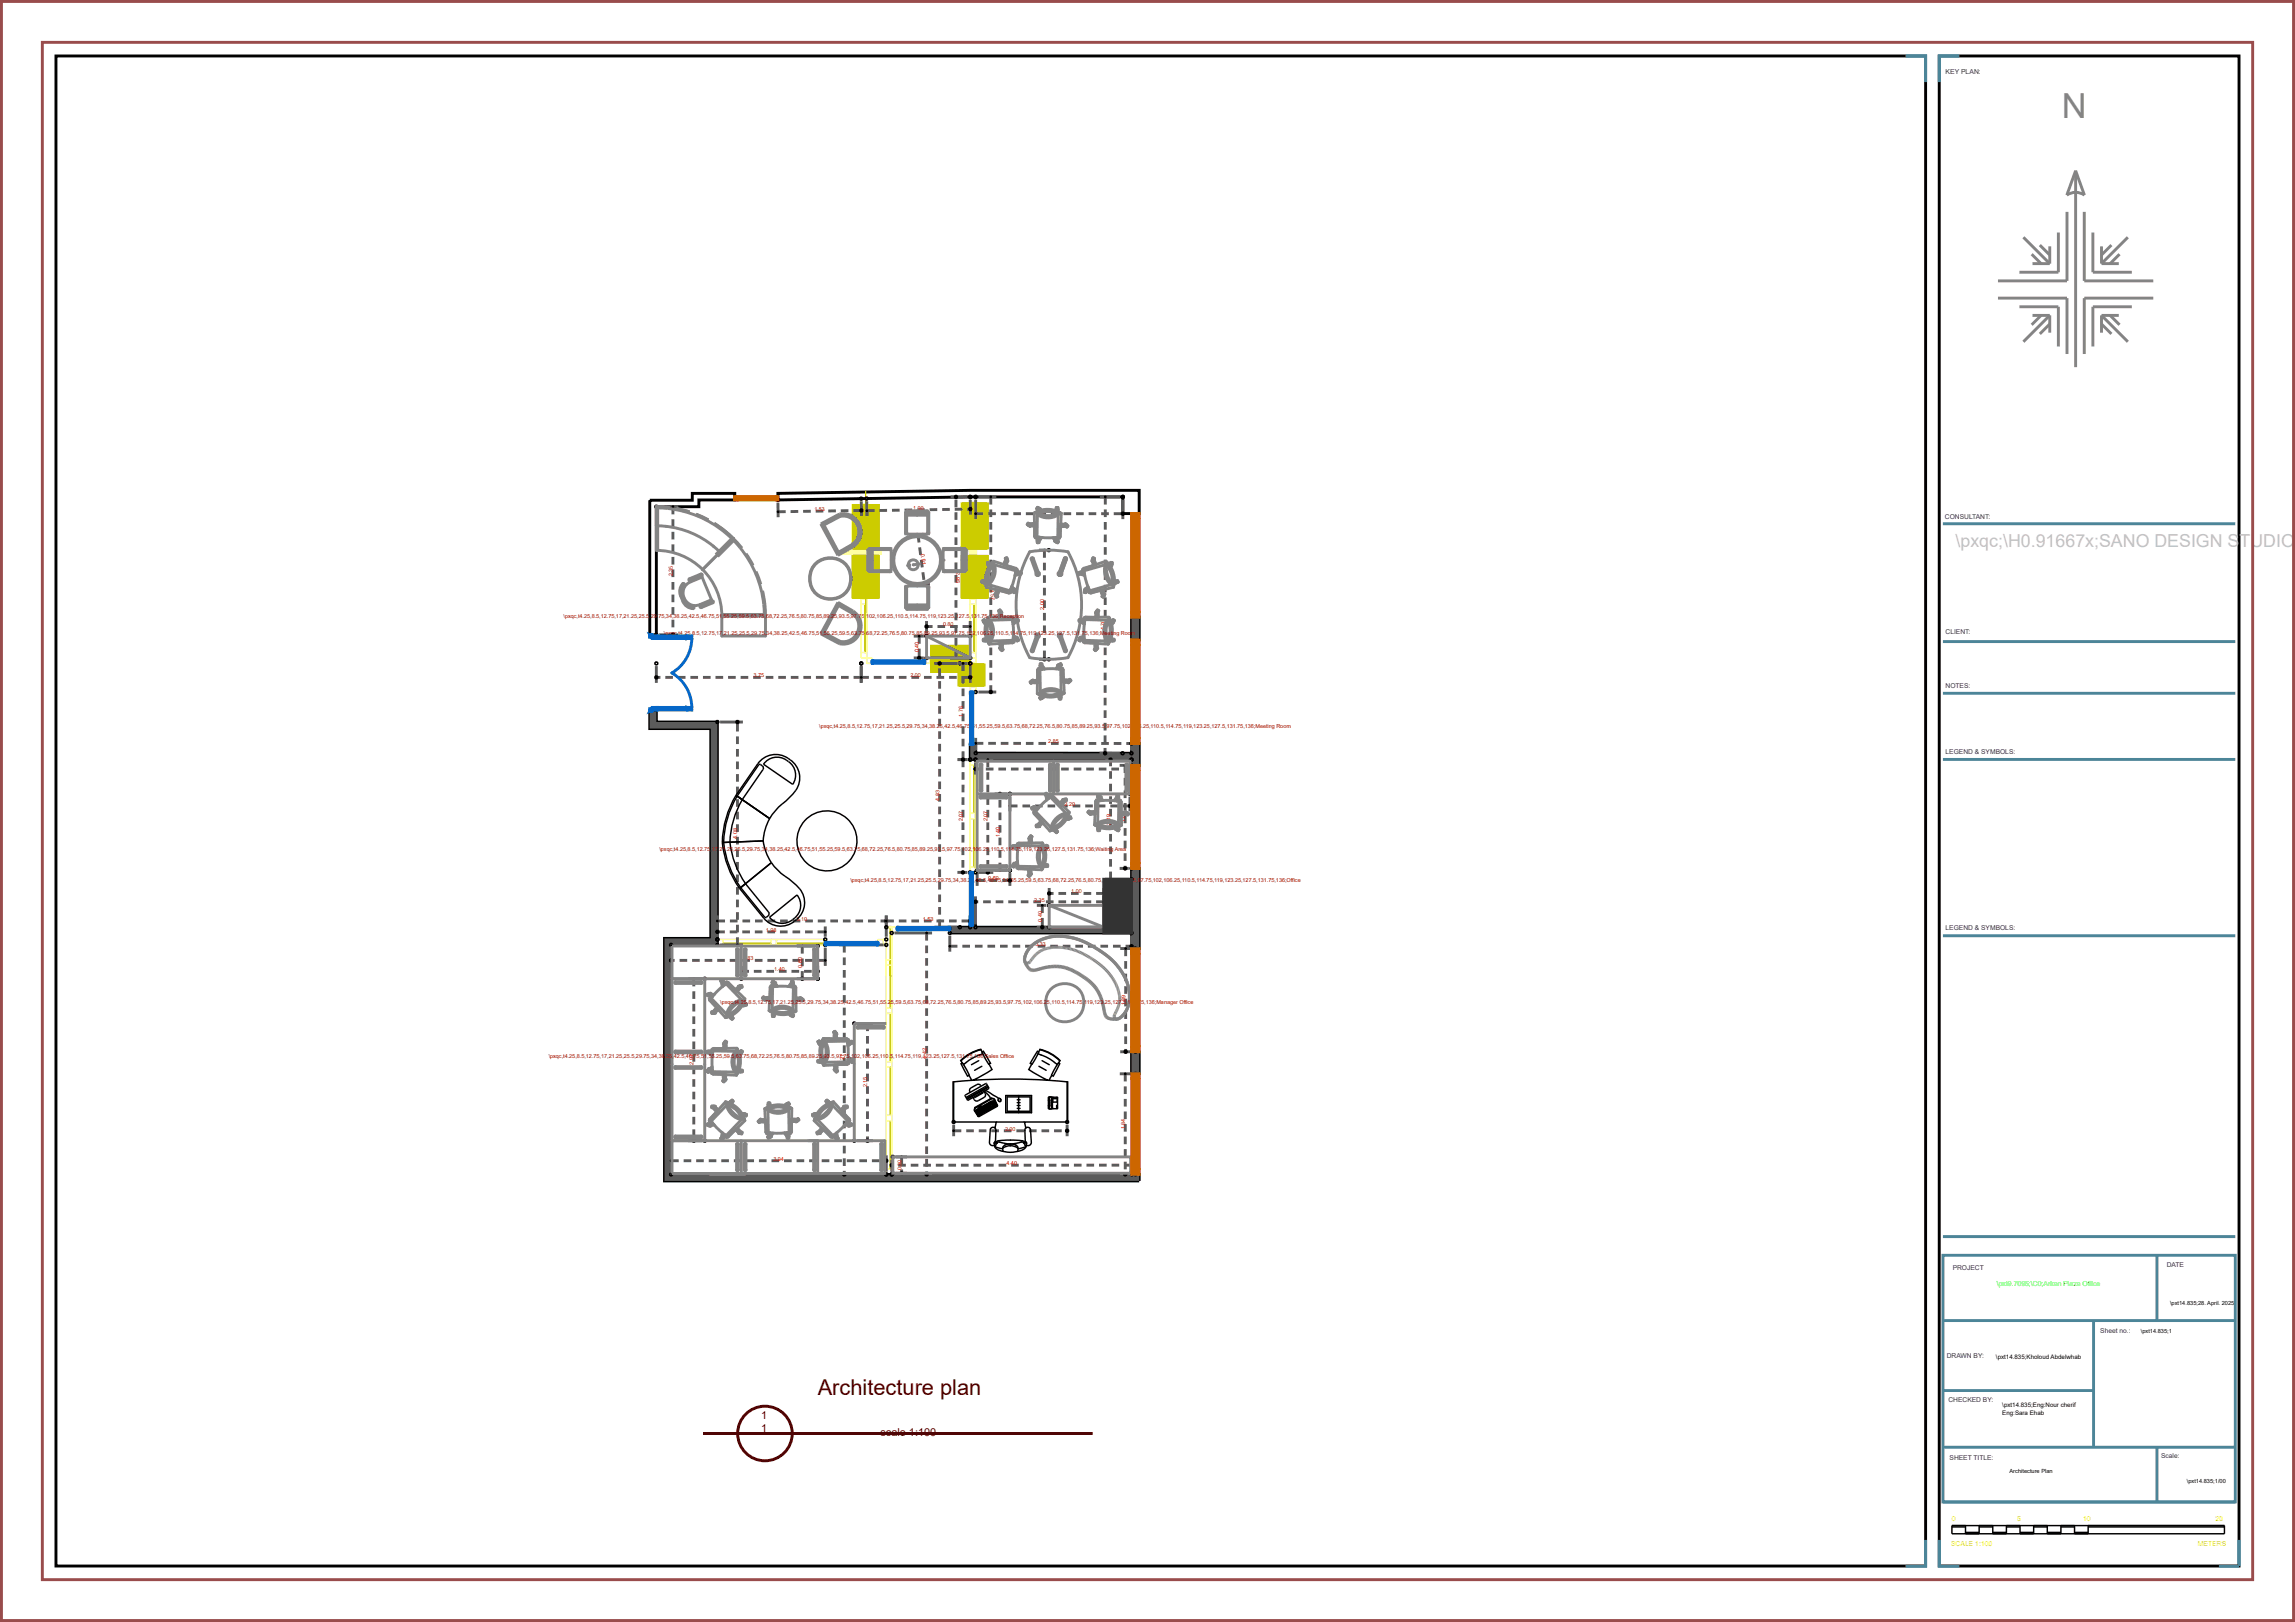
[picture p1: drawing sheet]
<svg xmlns="http://www.w3.org/2000/svg" width="208mm" height="147mm" viewBox="0 0 208 147" stroke-linecap="round" stroke-linejoin="round" font-family="sans-serif">
<defs><g id="words">
<text font-size="3.1" fill="#848484" x="187.3" y="10.8">N</text>
<text font-size="2" fill="#4c0000" x="74.3" y="126.7">Architecture plan</text>
<text font-size="1.6" fill="#c0c0c0" x="177.6" y="49.6">\pxqc;\H0.91667x;SANO DESIGN STUDIO</text>
<g font-size="1" fill="#4c0000">
<text x="69.1" y="128.9">1</text>
<text x="69.1" y="130.1">1</text>
<text x="80" y="130.4">scale 1:100</text>
</g>
<g font-size=".6" fill="#39264c">
<text x="176.7" y="6.7">KEY PLAN:</text>
<text x="176.7" y="47.1">CONSULTANT:</text>
<text x="176.7" y="57.6">CLIENT:</text>
<text x="176.7" y="62.5">NOTES:</text>
<text x="176.7" y="68.5">LEGEND &amp; SYMBOLS:</text>
<text x="176.7" y="84.5">LEGEND &amp; SYMBOLS:</text>
<text x="177.4" y="115.3">PROJECT</text>
<text x="196.8" y="115.1">DATE</text>
<text x="176.8" y="123.3">DRAWN BY:</text>
<text x="190.8" y="121.1">Sheet no.:</text>
<text x="177" y="127.4">CHECKED BY:</text>
<text x="177.1" y="132.6">SHEET TITLE:</text>
<text x="196.3" y="132.4">Scale:</text>
</g>
<text font-size=".6" fill="#0f0" x="181.4" y="116.7">\pxt9.7095;\C0;Arkan Plaza Office</text>
<g font-size=".6">
<text x="181.3" y="123.4">\pxt14.835;Kholoud Abdelwhab</text>
<text x="181.9" y="127.8">\pxt14.835;Eng:Nour cherif</text>
<text x="181.9" y="128.5">Eng:Sara Ehab</text>
</g>
<g font-size=".6" fill="#ff0">
<text x="177.2" y="140.4">SCALE 1:100</text>
<text x="177.3" y="138.2">0</text>
<text x="183.2" y="138.2">5</text>
<text x="189.2" y="138.2">10</text>
<text x="199.6" y="140.4">METERS</text>
<text x="201.2" y="138.2">20</text>
</g>
<g font-size=".5" fill="#f00">
<text x="74" y="46.4" transform="rotate(-1 74 46.4)">1.53</text>
<text x="83" y="46.3" transform="rotate(-1 83 46.3)">1.90</text>
<text x="94.8" y="46.6">2.70</text>
<text x="61.1" y="52.3" transform="rotate(-90 61.1 52.3)">2.35</text>
<text x="83.6" y="50.3" transform="rotate(83 83.6 50.3)">0.91</text>
<text x="86.8" y="52" transform="rotate(90 86.8 52)">2.95</text>
<text x="90" y="53.5" transform="rotate(90 90 53.5)">3.57</text>
<text x="83.5" y="59.2" transform="rotate(-90 83.5 59.2)">0.40</text>
<text x="85.7" y="56.9">0.80</text>
<text x="94.8" y="55.4" transform="rotate(-90 94.8 55.4)">2.00</text>
<text x="100.4" y="57.3" transform="rotate(-90 100.4 57.3)">4.70</text>
<text x="68.4" y="61.5">3.75</text>
<text x="82.7" y="61.5">2.00</text>
<text x="87.5" y="65.1" transform="rotate(-90 87.5 65.1)">1.76</text>
<text x="95.2" y="69.8">2.86</text>
<text x="95.2" y="67.5">2.85</text>
<text x="67" y="76.2" transform="rotate(-90 67 76.2)">4.08</text>
<text x="85.3" y="72.7" transform="rotate(-90 85.3 72.7)">4.83</text>
<text x="87.4" y="74.6" transform="rotate(-90 87.4 74.6)">2.07</text>
<text x="89.7" y="74.6" transform="rotate(-90 89.7 74.6)">2.07</text>
<text x="90.8" y="76.1" transform="rotate(-90 90.8 76.1)">1.40</text>
<text x="96.7" y="73.2">2.20</text>
<text x="100.9" y="74.9" transform="rotate(-90 100.9 74.9)">2.19</text>
<text x="102.2" y="74.7" transform="rotate(-90 102.2 74.7)">1.89</text>
<text x="72.3" y="83.6">3.10</text>
<text x="83.8" y="83.6">1.53</text>
<text x="89.8" y="79.9">0.60</text>
<text x="93.9" y="81.9">2.35</text>
<text x="94.7" y="83.7" transform="rotate(-90 94.7 83.7)">0.40</text>
<text x="97.3" y="81.1">1.00</text>
<text x="67.5" y="87.2">2.83</text>
<text x="69.6" y="84.6">1.98</text>
<text x="70.3" y="88.2">1.40</text>
<text x="72.8" y="87.9" transform="rotate(-90 72.8 87.9)">0.60</text>
<text x="94" y="85.9">3.33</text>
<text x="102.2" y="91.3" transform="rotate(-90 102.2 91.3)">1.89</text>
<text x="63" y="96.7" transform="rotate(-90 63 96.7)">2.97</text>
<text x="76.7" y="96.7" transform="rotate(-90 76.7 96.7)">4.21</text>
<text x="78.8" y="98.8" transform="rotate(-90 78.8 98.8)">2.15</text>
<text x="84.2" y="96.2" transform="rotate(-90 84.2 96.2)">4.42</text>
<text x="70.2" y="105.4">3.94</text>
<text x="81.9" y="106.3" transform="rotate(-90 81.9 106.3)">0.30</text>
<text x="91.3" y="102.7">2.00</text>
<text x="91.4" y="105.8">4.40</text>
<text x="102.2" y="102.6" transform="rotate(-90 102.2 102.6)">1.84</text>
</g>
<g font-size=".5" fill="#900">
<text x="51.2" y="56.1">\pxqc,t4.25,8.5,12.75,17,21.25,25.5,29.75,34,38.25,42.5,46.75,51,55.25,59.5,63.75,68,72.25,76.5,80.75,85,89.25,93.5,97.75,102,106.25,110.5,114.75,119,123.25,127.5,131.75,136;Reception</text>
<text x="60.3" y="57.6">\pxqc,t4.25,8.5,12.75,17,21.25,25.5,29.75,34,38.25,42.5,46.75,51,55.25,59.5,63.75,68,72.25,76.5,80.75,85,89.25,93.5,97.75,102,106.25,110.5,114.75,119,123.25,127.5,131.75,136;Meeting Room</text>
<text x="74.4" y="66.2">\pxqc,t4.25,8.5,12.75,17,21.25,25.5,29.75,34,38.25,42.5,46.75,51,55.25,59.5,63.75,68,72.25,76.5,80.75,85,89.25,93.5,97.75,102,106.25,110.5,114.75,119,123.25,127.5,131.75,136;Meeting Room</text>
<text x="59.9" y="77.3">\pxqc,t4.25,8.5,12.75,17,21.25,25.5,29.75,34,38.25,42.5,46.75,51,55.25,59.5,63.75,68,72.25,76.5,80.75,85,89.25,93.5,97.75,102,106.25,110.5,114.75,119,123.25,127.5,131.75,136;Waiting Area</text>
<text x="77.2" y="80.1">\pxqc,t4.25,8.5,12.75,17,21.25,25.5,29.75,34,38.25,42.5,46.75,51,55.25,59.5,63.75,68,72.25,76.5,80.75,85,89.25,93.5,97.75,102,106.25,110.5,114.75,119,123.25,127.5,131.75,136;Office</text>
<text x="65.4" y="91.2">\pxqc,t4.25,8.5,12.75,17,21.25,25.5,29.75,34,38.25,42.5,46.75,51,55.25,59.5,63.75,68,72.25,76.5,80.75,85,89.25,93.5,97.75,102,106.25,110.5,114.75,119,123.25,127.5,131.75,136;Manager Office</text>
<text x="49.8" y="96.1">\pxqc,t4.25,8.5,12.75,17,21.25,25.5,29.75,34,38.25,42.5,46.75,51,55.25,59.5,63.75,68,72.25,76.5,80.75,85,89.25,93.5,97.75,102,106.25,110.5,114.75,119,123.25,127.5,131.75,136;Sales Office</text>
</g>
<g font-size=".5">
<text x="197.1" y="118.5">\pxt14.835;28. April. 2025</text>
<text x="194.4" y="121.1">\pxt14.835;1</text>
<text x="182.5" y="133.8">Architecture Plan</text>
<text x="198.6" y="134.7">\pxt14.835;1/00</text>
</g>
</g></defs>
<path d="M5.1 5.1h169.8v137.1h-169.8zM176.1 5.1h27.3v137.1h-27.3zM59 45.4h3.9v-.6h3.8v.6h-3.2v.6h-3.9v11.7h-.6zM70.7 44.8l17.4-.3h15.4v2.1h-1.5v-1.5h-13.9l-17.4 .3zM102.8 56h.7v2.1h-.7zM59 64.6h.6v1h5.6v20.2h-4.2v20.9h42.5v.6h-43.1v-22.1h4.2v-19h-5.6zM102.8 68.4h-14.2v-.8h-.5v1.4h14.7M102.8 67.5h.7v2h-.7zM102.8 78.9h.7v7.3h-.7zM100.3 84.2h-11.7v-.2h-.5v.2h-1.8v.5h16.5M102.8 95.5h.7v2h-.7z" fill="none" stroke="#000" stroke-width=".26"/>
<path d="M78.6 54.9h.1v4.4h-.1zM88.5 54.9h.1v4.4h-.1zM88.5 69.5h.1v4.4h-.1zM88.5 74.4h.1v4.3h-.1zM65.7 85.7h4.3v.1h-4.3zM70.5 85.7h4.4v.1h-4.4zM80.8 92h.2v4.4h-.2zM80.8 96.9h.2v4.4h-.2zM80.8 87.2h.2M80.8 84.2h.2v7.3h-.2zM80.8 88.6h.2M80.8 101.8h.2v4.4h-.2z" fill="none" stroke="#cc0" stroke-width=".13"/>
<g fill="none" stroke="#ffff7f" stroke-width=".13">
<path d="M78.2 54.4h.5v5.9h.5v-.5h-1zM78.2 54.9h.5M78.2 59.3h.5M78.2 45.3h.5v.5h-.5zM84 59.7h.5v.5h-.5zM88.1 54.9h.5M88.1 59.3h.5M88.1 45.1h.5v.5h-.5zM88.1 59.7v.5h.5v-.5l-.5 .1v-5.4h.5v5.4M88.1 69h.5v10.2h-.5zM88.1 73.9h.5M88.1 69.5h.5"/>
<path d="M88.1 74.4h.5M88.1 78.7h.5M88.1 62.4h.5v.4h-.5zM65.7 85.3v.5M70 85.3v.5M70.5 85.3v.5M74.9 85.3h-9.7v.5h9.7M79.7 85.3h.5v.5h-.5zM80.5 84.2v22.5h.5v-22.5h.5v.5h-.5M80.5 96.4h.5M80.5 96.9h.5M80.5 91.5h.5"/>
<path d="M80.5 92h.5M80.5 87.2h.5M80.5 87.7h.5M80.5 106.2h.5M80.5 101.3h.5M80.5 101.8h.5"/>
</g>
<g fill="none" stroke="#4c8598" stroke-width=".26">
<path d="M173.1 5.1h1.8v2.4M178 5.1h-1.9v2.4M176.5 47.6h26.5M176.5 58.3h26.5M176.5 63h26.5M176.5 69h26.5M176.5 85h26.5M176.5 114h26.5v22.4h-26.5zM176.5 112.3h26.5M176.5 119.9h26.5M190.2 119.9v11.5M195.9 114v5.9"/>
<path d="M174.9 139.9v2.3h-1.8M176.1 139.9v2.3h1.9M176.5 136.4h26.5M176.5 126.3h13.7M176.5 131.4h26.5M195.9 131.4v5M203.4 139.9v2.3h-1.9"/>
</g>
<path d="M.1 .1h208.2v147.1h-208.2zM3.8 3.8h200.8v139.7h-200.8z" fill="none" stroke="#994c4c" stroke-width=".26"/>
<g fill="none" stroke="#000" stroke-width=".13">
<path d="M177.3 138.7h1.2M177.3 138.6h24.7v.7h-24.7zM178.5 138.6v.7M178.5 139.2h1.3M179.8 138.6v.7M179.8 138.7h1.2M181 139.2h1.2M181 138.6v.7M182.2 138.7h1.3M182.2 138.6v.7M183.5 139.2h1.2M183.5 138.6v.7"/>
<path d="M184.7 138.7h1.3M184.7 138.6v.7M186 139.2h1.2M186 138.6v.7M187.2 138.6v.7M187.2 138.7h1.2M188.4 139.2h1.3M188.4 138.6v.7M189.7 138.7h12.3M189.7 138.6v.7"/>
</g>
<g fill="#5b5b5b">
<path d="M88.1 67.6h.5v.8h14.2v.6h-14.7z"/>
<path d="M86.3 84.2h1.8v-.2h.5v.2h11.7v.5h-14z"/>
<path d="M102.8 56v2.1h.7v-2.1zM102.8 67.5v2h.7v-2zM102.8 78.9v7.3h.7v-7.3zM102.8 95.5v2h.7v-2zM59 64.6v1.6h5.6v19h-4.2v22.1h43.1v-.6h-42.5v-20.9h4.2v-20.2h-5.6v-1z"/>
</g>
<g fill="none" stroke="#ffff7f" stroke-width=".26">
<path d="M78.2 50v4.4M78.2 45.8v4.4M78.7 45.8v8.6M88.1 50v4.4M88.1 59.8h-3.6M88.1 45.6v4.6M88.6 45.6v8.8M84.5 60.2h4.1M88.1 60.2v2.2M88.6 60.2v2.2M74.9 85.3l.1 .5zM74.9 85.3v.5"/>
<path d="M80.2 85.3h.3M80.2 85.8h.3M80.5 84.2h.5"/>
</g>
<path d="M78.7 49.9h-.5v.5h.5M88.1 49.9h.5M88.1 50.4h.5" fill="none" stroke="#ffff7f" stroke-width="3.7" stroke-linecap="butt"/>
<path d="M78.6 50.4v4h.1v-4M78.6 49.9v-4.1h.1v4.1M84.5 59.8h3.6M84.5 59.9h3.6M88.5 50.4v4M88.5 45.6v4.3M88.6 50.4v4M88.6 45.6v4.3M88.2 60.2v2.2M88.3 60.2v2.2" fill="none" stroke="#cc0" stroke-width="2.4" stroke-linecap="butt"/>
<g fill="none" stroke="#848484" stroke-width=".26">
<path d="M187.7 19.2v6.3h-6.2M188.5 15.5l.8 2.2a1.39 1.39 0 0 0-1.6 0zM188.5 15.5v17.8M189.3 19.2v6.3h6.3M181.5 27.1h6.2v5.1M183.4 27.9h3.6v3.6M183.8 21.5l2.4 2.4M184.5 23.1l.9 .8M184.6 28.6h1.6M184.6 23.9h1.6M185.3 22.3l.9 .9M185.4 28.6l-.9 .9"/>
<path d="M186.2 22.4v1.5M186.2 28.6v1.6M186.2 28.6l-2.4 2.4M186.2 29.4l-.9 .9M187 21.1v3.6h-3.6M190.1 21.1v3.6h3.5M190.9 28.6h1.5M190.9 22.4v1.5M190.9 28.6v1.6M190.9 28.6l2.4 2.4M190.9 29.4l.9 .9M190.9 23.9h1.5"/>
<path d="M191.7 28.6l.8 .9M191.8 22.3l-.9 .9M192.5 23.1l-.8 .8M193.3 21.5l-2.4 2.4M193.6 27.9h-3.5v3.6M195.6 27.1h-6.3v5.1M59.6 47.8a8.2 8.2 0 0 1 5.8 2.4M60.7 46.1l-1.1-.1v4a6 6 0 0 1 4.2 1.7M62.1 53.1v-.1a.95 .95 0 0 0-.3 1.1 1.33 1.33 0 0 0 1.1 1.2M62.1 53.1a1.34 1.34 0 0 0 .9 2v.1l-.1 .1M62.3 53.2l.4-.4 1.1-.4 .8 2.1-1 .4a1.13 1.13 0 0 1-1.3-.4 1.13 1.13 0 0 1 0-1.3zM62.6 52.6l1.1-.5 .1 .1-.1 .1-1 .4h-.1z"/>
<path d="M63.6 55.1l1.1-.5h.1l-.1 .1-1 .5zM63.8 51.7a6 6 0 0 1 1.8 4.2M65.6 55.9v1.9h3.9v-1.9M65.6 55.9h3.9M65.9 48.3l.7 .6M66.6 48.9l.7 .8M66.6 48.9l-2.8 2.8M69.5 54.9v1M74.6 47.6l1.6-.9a1.64 1.64 0 0 1 1.9 1 1.64 1.64 0 0 1-.6 2l-1.4 .7zM74.6 57.4l1.7 .9M74.7 57.4l1.6 .9M74.8 47.7l1.4 2.5"/>
<path d="M76 54.9l1.4 .8a1.42 1.42 0 0 1 .5 1.7 1.42 1.42 0 0 1-1.6 .8M76 54.8l1.4 .8M76.1 54.7l1.4 .8a1.64 1.64 0 0 1 .6 2 1.64 1.64 0 0 1-1.9 1l-1.6-.9zM76.2 55l-1.4 2.5M76.2 46.7l.1 .1a1.5 1.5 0 0 1 1.7 .9 1.5 1.5 0 0 1-.6 1.8M76.3 46.9a1.42 1.42 0 0 1 1.6 .8 1.42 1.42 0 0 1-.5 1.8l-1.4 .8M76.3 46.7v.1l-1.7 .9M76.3 58.3v.1M76.3 46.9l-1.6 .9M77.4 55.6a1.5 1.5 0 0 1 .6 1.8 1.5 1.5 0 0 1-1.7 .9l-.1 .1M77.4 49.5l-1.4 .8M77.7 49.3l.1 .1"/>
<path d="M77.7 49.2l.1 .1M77.8 55.8l-.1 .1M77.9 57.5h.1M77.9 57.4h.2M78 47.6l-.1 .1M78.1 47.7h-.2M78.8 49.9v1.9l2.1 .1h-1.9v-.1v-2h1.9v.1zM79.2 49.9v1.9M80.8 49.8l.1 .2v1.7l-.1 .2M82.2 53.4l.3-.2h1.7l.2 .2M82.2 48.3l.3 .2h1.7l.2-.2M82.4 55.2h-.2l.1-2 .1 2.1h1.8l.1-2.1 .1 2h-.1"/>
<path d="M82.4 55.2h1.9M82.4 55h1.9M82.4 46.5h-.2l.1 2 .1-2.1h1.8l.1 2.1 .1-2h-.1M82.4 46.6h1.9M82.4 46.7h1.9M82.6 51.3l-.2 .1h.2M82.9 51.3h.1M83 48.8a2.12 2.12 0 0 0-1.8 2.3 2.12 2.12 0 0 0 2.3 1.9M83 48.8a2.12 2.12 0 0 1 2.4 1.8 2.12 2.12 0 0 1-1.8 2.4M83.6 51.2l-.7 .1M84.2 57.8h3.9v2h-3.9zM84.2 57.8l3.9 2"/>
<path d="M85.7 50.9h.1M85.7 49.8h1.9v.2v1.9h-1.9v-.1h2.1v-1.9h-2.1zM85.8 49.8l-.1 .2v1.7l.1 .2M87.4 49.9v1.9M89.3 52.9h-.1l.2 .1v-.1M89.3 52.8v.1M89.3 52.8l-.1-.1 .1 .1M89.4 56.4l-.1-.1 .1 .3h.1M89.4 56.5l.1 .1M89.4 56.4v-.1l.1 .1M89.4 58.2h-.1h.3M89.4 58.1l.1 .1"/>
<path d="M89.4 56.4v.1M89.4 58h-.1l.1 .1M89.5 56.4h.1M89.5 58.1v.1M89.5 56.4l-.1 .1M89.5 56.4l.1 .1M89.5 52.7l-.2 .1M89.5 52.9h-.2M89.6 57.9l-.2 .2M89.6 58l-.2 .1M89.6 58.1l-.1 .1M89.6 53.1l2.2 .6v.1l-2.2-.5z"/>
<path d="M89.7 56.2h.1a2.45 2.45 0 0 0 0 2.2 2.24 2.24 0 0 1-.1-2.2zM89.7 51.3l.2 .2M89.7 51.3l.2 .1M89.8 51.2l-.1-.1v.3h.1M89.8 56.1h2.2l.1 .2h-2.3zM89.8 51.2v-.1l.1 .1M89.8 58.2h2.3v.1l-2.3 .2zM89.8 51.2l-.1 .1M89.8 51.2l.2 .1M89.9 56.4a2.53 2.53 0 0 1 0 1.7M89.9 56.3a1.75 1.75 0 0 1 .1 1.9 1.61 1.61 0 0 1-.1-1.9zM90.2 51.1a2.45 2.45 0 0 0-.6 2.1 2.24 2.24 0 0 1 .6-2.1z"/>
<path d="M90.2 51.4a2.52 2.52 0 0 1-.4 1.6M90.2 51l2.2 .7v.2l-2.2-.7zM90.3 51.3a1.75 1.75 0 0 1-.5 1.8 1.6 1.6 0 0 1 .5-1.8zM90.4 54l.2 .1M90.4 54l.1 .2v-.1M90.4 54h.1M90.4 54.1h.2M90.5 54.1h.1M90.5 53.6l-.1 .4M90.6 53.6l-.2 .4M90.6 54.1v.1l-.1-.1M90.7 53.6l-.1 .5"/>
<path d="M90.8 53.6l-.2 .5M90.8 55.6l-.1 .5M90.8 55.6v.5M90.8 55.5h-.1l.1 .1M90.8 58.4l.1 .5M90.8 55.5v-.1l.1 .3M90.9 58.4v.5M90.9 58.9h-.1l.2 .2v-.1M90.9 58.9h.1M90.9 55.6h-.1M90.9 53.6l.8 .2M90.9 55.6l.1 .5"/>
<path d="M90.9 55.6v.5M91 58.9h-.1M91 58.9v.1l-.1-.1M91 58.4v.5M91 58.9l.1 .1-.1-.1M91.1 58.4l-.1 .5M91.1 56.1h.8M91.4 50.8l-.2 .5M91.4 50.8l.1 .1M91.4 50.8h.1M91.4 50.8l-.1-.1v.1M91.4 50.8l.1-.1v.3v-.1"/>
<path d="M91.5 50.9l-.1 .5M91.5 50.9l-.1 .4M91.5 51.4l.8 .3M91.8 53.5l.3 .2M91.9 53.3l.3 .3M92 56.3l.1 1.1-.1 .8M92 58.3l-.8 .1M92 58l.3 .1M92 57.9l.3 .2M92 57.8l.4 .2M92 53.7l.1 .1v-.1M92 57.7l.4 .3"/>
<path d="M92.1 53.5l.1 .3v-.1M92.1 53.6v.1M92.2 53.6l-.1 .1M92.2 56.3h.3h-.1M92.3 51.8l-.2 .8-.4 1.1M92.3 56.3l-.3 .1M92.3 56.3l.1 .1M92.3 56.3l-.3 .2M92.3 56.3h.1v.1h.1h-.2M92.3 56.3v.1M92.3 58.1l.1 .1v-.1M92.3 57.9h.1l.1 .2h-.1"/>
<path d="M92.4 56.4l-.4 .3M92.4 56.4l-.4 .2M92.4 58v.1M92.4 58l-.1 .1M92.5 52v-.1l.3 .1h-.1M92.6 52h-.4M92.6 52v.1M92.6 52l-.4 .1M92.6 52h.1l-.1 .1M92.6 52.1l-.4 .2M92.6 52.1l-.4 .1M92.6 52.1l.1 .1-.1-.1"/>
<path d="M93.4 47.7l-.1-.1 .3 .2M93.5 47.7l.5 .1M93.5 47.7h.5M93.5 47.6v.1M93.5 47.6h.5M93.5 47.6l-.1-.1v.1M93.5 50.1l1.8-.1 1.7 .1a9.9 9.9 0 0 1 0 9.6l-1.7 .2-1.8-.2a9.9 9.9 0 0 1 0-9.6zM93.9 46.6h.3v2.3l-.2-.1zM94 47.5l-.5 .1M94 47.9v.8M94.1 46.5a2.24 2.24 0 0 1 2.2 .1 2.45 2.45 0 0 0-2.3 0zM94.1 57.8l-.4 1.3 .1 .1 .5-1.3"/>
<path d="M94.2 57.6h.1l.1 .1-.1 .2h-.1l-.1-.2zM94.2 52h.1l.1 .1-.1 .2h-.1l-.1-.2zM94.2 48.8h.7h1.2M94.2 49.1l.2 .1M94.2 46.7a1.6 1.6 0 0 1 1.9 .1 1.75 1.75 0 0 1-1.9-.1zM94.2 49.1l.1 .1M94.3 49l-.1 .3 .1-.1M94.3 49.1h.1M94.3 46.3v.1M94.3 46.2h-.1l.1 .1M94.3 46.2l-.1-.1 .3 .1v.1M94.3 52l-.5-1.4-.1 .2 .4 1.2"/>
<path d="M94.3 46.7a2.53 2.53 0 0 0 1.7 0M94.4 46.2h-.1M94.4 48.8l-.2 .3M94.4 49.1v.2l-.1-.1M94.4 46.2l.1 .1M94.4 46.2l-.1 .1M94.6 48.8l-.2 .4M95.6 48.8l.3 .4M95.7 48.8l.2 .4M95.8 49.1v.1l.3 .1-.1-.1M95.9 48.8l.1 .3M96 46.2l-.2 .2"/>
<path d="M96 46.2l.1 .1M96 46.2l-.1 .2M96 46.2h.1v.1M96 46.2l-.1-.1v.1M96 49.1l-.1 .1M96 46.2v.1M96 49.1l.1 .1h-.1M96 46.2l.1-.1-.1 .3M96.1 46.3l-.1 .1M96.1 46.6h.3l-.2 2.3h-.1zM96.2 52h.2v.1v.2h-.2l-.1-.2zM96.2 57.6h.2v.1v.2h-.2l-.1-.2z"/>
<path d="M96.2 52l.5-1.3 .1-.1 .1 .2-.5 1.2M96.3 48l-.1 .8M96.3 47.8h.5M96.3 47.6h.5M96.4 57.8l.5 1.3-.1 .1-.1-.1-.5-1.2M96.8 47.6l.2 .2-.1-.1M96.8 47.6h.1M96.8 47.8h-.5M96.8 47.7h.1M96.8 47.7v.1M96.8 47.6v.2M96.9 47.8v.1l-.1-.1"/>
<path d="M98.1 52.1l-.1 .1 .1-.1M98.1 58l.1 .1M98.1 58v.1M98.1 52.1l.4 .2M98.1 52.1l.4 .1M98.1 52v.1M98.1 56.4l.4 .3M98.1 56.4l.4 .2M98.1 52h.4M98.1 52l.4 .1M98.2 57.9h-.1l-.1 .2h.1M98.2 56.3v.1"/>
<path d="M98.2 58.1l-.1 .1v-.1M98.2 56.3l-.1 .1h-.1h.2M98.2 56.3l.3 .1M98.2 56.3l-.1 .1M98.2 56.3l.3 .2M98.2 52v-.1l-.2 .1h.1M98.3 56.3h-.3h.1M98.3 51.7l2.2-.7v.2l-2.2 .7zM98.4 58.2h2.3v.3l-2.3-.2zM98.5 57.7l-.4 .3M98.5 57.8l-.4 .2M98.5 51.8l.1 .8 .4 1.1"/>
<path d="M98.5 56.1h2.2v.2h-2.3zM98.5 57.9l-.3 .2M98.5 58l-.3 .1M98.5 58.3l.8 .1M98.5 53.6l.1 .1M98.5 56.3l-.1 1.1 .1 .8M98.6 53.6v.1M98.6 53.5h-.1v.3l.1-.1M98.7 53.7l-.1 .1v-.1M98.8 53.3l-.3 .3M98.9 53.7l2.2-.6v.2l-2.2 .5zM98.9 53.5l-.3 .2"/>
<path d="M99.2 51.4l-.8 .3M99.2 50.9l.1 .5M99.2 50.9l.2 .4M99.3 50.8v-.1l-.1 .2M99.3 50.8h.1M99.3 50.8l.1-.1v.1M99.3 50.8h-.1M99.4 50.8l.2 .5M99.4 50.8l.1 .5M99.4 50.8l-.2 .1M99.4 56.1h-.8M99.4 58.4l.1 .5"/>
<path d="M99.5 58.9l-.1 .1 .1-.1M99.5 58.9h.1M99.5 58.4v.5M99.5 58.9v.1l.1-.1M99.6 55.6l-.1 .5M99.6 55.6v.5M99.6 55.6h.1M99.6 58.9h.1l-.2 .2v-.1M99.6 58.9h.1M99.6 58.4v.5M99.7 55.5v-.1l-.2 .2 .1 .1M99.7 58.4l-.1 .5"/>
<path d="M99.7 55.5h.1l-.1 .1M99.7 55.6l.1 .5M99.7 55.6v.5M99.8 53.6l-.7 .2M100 53.6l.1 .5M100.1 54.1v.1l.1-.1M100.2 53.6l.1 .4M100.2 54.1h.1M100.3 54.1h-.1M100.3 54h.1l-.2 .2v-.1M100.3 54h.1M100.3 54l-.2 .1"/>
<path d="M100.4 51.3a1.6 1.6 0 0 1 .5 1.8 1.75 1.75 0 0 1-.5-1.8zM100.5 51.4a2.52 2.52 0 0 0 .4 1.6M100.5 51.1a2.15 2.15 0 0 1 .6 2.1 2.45 2.45 0 0 0-.6-2.1zM100.6 56.3a1.61 1.61 0 0 1-.1 1.9 1.75 1.75 0 0 1 .1-1.9zM100.6 56.4a2.52 2.52 0 0 0 0 1.7M100.8 56.2a2.15 2.15 0 0 1-.1 2.2 2.45 2.45 0 0 0 .1-2.2zM100.9 58.1l.1 .1M100.9 51.2l-.2 .1M100.9 51.2l.1 .1M100.9 51.2l-.1 .1M100.9 51.2v.1M100.9 51.2v-.1l-.1 .1"/>
<path d="M100.9 58l.2 .1M100.9 57.9l.2 .2M101 51.2v-.1v.3h-.1M101 51.3l-.1 .2M101 51.3l-.1 .1M101 58.1v.1M101 56.4h-.1M101 56.4l.1 .1M101 56.4l-.1 .1M101.1 58h.1l-.1 .1M101.1 56.4v.1M101.1 58.1l-.1 .1"/>
<path d="M101.1 58.2h.1h-.3M101.1 56.4v-.1l-.1 .1M101.1 56.5l-.1 .1M101.1 56.4l.1-.1-.2 .3M101.2 52.9h.2M101.2 52.7l.2 .1M101.4 52.8l.1-.1-.1 .1M101.4 52.8v.1M101.5 52.9h.1l-.3 .1v-.1M88.8 72.1h13.8v-3h-13.8v9.9h2.9v-6.9M89.1 72.3h2.3l.1 .1-.1 .1h-2.3l-.1-.1zM89.1 78.6h2.3l.1 .1-.1 .1h-2.3l-.1-.1z"/>
<path d="M89.1 69.4l.1 .1v2.3l-.1 .1-.1-.1v-2.3zM92.1 78.5v.1M92.1 78.5l-.1 .1h.1M92.1 76.9l-.1 .1h.1M92.1 77l.3 .2M92.1 78.4l-.2 .3 .1-.1M92.1 76.9h.1M92.1 76.8v.1M92.2 78.6l-.1 .1v-.1M92.2 76.8l.3 .2M92.2 76.8l-.1 .2M92.2 76.9l.1-.1h-.3l.1 .1"/>
<path d="M92.4 78.7h2.2v.3l-2.2-.2zM92.4 76.6l2.3-.1v.3h-2.3zM92.4 78.2l-.3 .3M92.4 78.3l-.3 .2M92.4 78.5l-.3 .1M92.5 78.8l.8 .1M92.5 76.8l-.1 .7 .1 1.2M93.3 76.6h-.8M93.4 78.9l.1 .5M93.5 79.4l-.1 .1h.1M93.5 79.4h.1M93.5 78.9v.5"/>
<path d="M93.5 76.1v.5M93.5 76.1h.2M93.5 76.1h.1M93.6 76.1h.1M93.6 76v-.1l-.2 .3h.1M93.6 78.9v.5M93.6 79.4h.1l-.2 .2v-.1M93.6 79.4h.1M93.6 76h.1v.1M93.7 76.1v.5M93.7 78.9l-.1 .5M93.7 62v.1l.1-.1"/>
<path d="M93.7 61.9v.1M93.7 61.8v.2M93.7 61.9h.1M93.7 62h.5M93.8 73.4l-.1 .1h.2M93.8 61.8l-.2 .1h.1M93.8 73.4l.4 .2M93.8 73.4l.4 .1M93.9 73.3v.1M93.9 73.3l.4 .1M93.9 73.3l-.1 .1M93.9 73.7l.1-.1 1.6 1.7-.2 .2-1.5-1.7z"/>
<path d="M94 73.9l.5 .6M94 73.3v-.1l-.3 .1 .1 .1M94.2 74.9l.1 .2M94.2 62h-.5M94.2 61.8h-.5M94.2 74.9l-.1 .1h.2M94.3 75h.1M94.3 60.8l-.1 .9M94.3 60.7h.2v2.3h-.3zM94.3 63h.1a2.45 2.45 0 0 0 2.2 0 2.15 2.15 0 0 1-2.3 0zM94.4 75h.1M94.4 75v.1h-.3l.1-.1"/>
<path d="M94.5 60.5l.1 .3M94.5 60.5l.2 .3M94.5 62.8a1.75 1.75 0 0 1 1.9 0 1.6 1.6 0 0 1-1.9 0zM94.5 76.8a1.61 1.61 0 0 1 0 1.9 1.75 1.75 0 0 1 0-1.9zM94.5 60.4v-.1v.3M94.5 63.3l.2 .1M94.5 63.3l-.1 .1h.1M94.6 63.3l.1 .1M94.6 74.6l-.4 .3M94.6 76.9a2.52 2.52 0 0 0-.1 1.7M94.6 60.4l-.1 .1M94.6 63.3v.1"/>
<path d="M94.6 60.4v-.1v.1M94.6 63.2l-.1 .1M94.6 60.4l.3 .4M94.6 60.4l.2 .4M94.7 74.7l-.4 .4M94.7 76.6a2.15 2.15 0 0 1 0 2.3 2.45 2.45 0 0 0 0-2.3zM94.7 74.8l-.4 .3M94.7 63.3h.1l-.3 .2 .1-.1M94.8 63.2l-.1 .2M94.8 78.6l.2 .1M94.9 78.5l.1 .1M94.9 78.4l.1 .2"/>
<path d="M95 76.9h-.2M95 76.9h-.1M95 76.9l.1 .1M95 76.9h.1v.1M95 72.2l.1 .5M95 72.2l.1 .4M95 78.6h.1M95 76.9v.1M95 78.5h.2l-.1 .1M95 72.2l-.1-.1 .1 .1M95 78.6v.1M95 76.9v-.1v.1"/>
<path d="M95.1 78.6l.1 .1h-.3v-.1M95.1 72.1l-.1-.1 .2 .3M95.1 77l-.2 .1M95.1 76.9l.1-.1-.2 .3M95.1 72.2h.1M95.1 72.2v-.1l-.1 .1M95.2 72.2l.1 .3M95.2 72.2h-.2M95.2 72.2v.3M95.4 72.3l.1-.1 1.6 1.6-.2 .2-1.6-1.7zM95.4 69.4l.1 .1v2.3l-.1 .1-.1-.1v-2.3zM95.4 72.4l-.6 .5-.7 .8"/>
<path d="M95.5 75.4a2.45 2.45 0 0 0 1.6-1.5 2.15 2.15 0 0 1-1.6 1.5zM95.6 72.3l.6 .5M95.7 69.1v3M95.8 75.3v.2M95.8 75.4h-.1l.3 .2-.1-.1M95.8 74.4l.6-.4 .4-.2a1.61 1.61 0 0 1-1.3 1.4zM95.9 75.5h.1M95.9 75.3l.1 .1M96 75.5h-.2M96 75.4l.1 .1h-.1M96 75.4l-.2 .1M96 69.4l.1 .1v2.3l-.1 .1v-.1v-2.3z"/>
<path d="M96.1 63.2l.1 .2M96.2 60.4l-.3 .3M96.2 60.4h.1M96.2 60.4l-.2 .3M96.2 63.3v.2l.1-.1M96.3 60.4v-.1l-.2 .1M96.3 63.2l.1 .1M96.3 62.9a2.52 2.52 0 0 0-1.7 0M96.3 63.1l.1 .2M96.3 60.4h.1l-.1 .1M96.3 60.4l-.1 .4M96.3 60.4l-.2 .4"/>
<path d="M96.3 63.3h.1M96.3 63.2l.1 .3-.1-.1M96.3 63.3l-.1 .1M96.3 60.7h.2l.2 2.3h-.3zM96.3 60.8l-1.1-.1-.7 .1M96.4 63.3l-.2 .1M96.5 60.8l.1 .8M96.6 61.7l.5 .1M96.6 72.6l-.4 .3M96.6 72.6l-.3 .4M96.6 72.6l.2 .1M96.7 72.6v.1"/>
<path d="M96.7 72.6h.1h-.3l.1 .1M96.8 72.7l-.4 .4M96.8 72.7h.1h-.2M96.8 74a2.51 2.51 0 0 0-1.2 1.1M96.9 74.3l.2 .1M97 74.2h.1M97 61.9h.1M97.1 61.8l.1-.1-.1 .1M97.1 61.8v.1M97.1 61.8h-.5M97.1 74.2h.1v.1M97.1 61.9l-.5 .1"/>
<path d="M97.1 61.9h-.5M97.1 74.3h.1M97.1 74.2v.2M97.2 61.8h.1l-.3 .2v-.1M97.2 74.3h.1l-.3 .1M98.9 73.8h-.1l.2 .2v-.1M99 73.9l.5 .1M99 73.9h.5M99 73.8h.1M99 73.8v.1M99 73.7v.2M99 73.7h.5"/>
<path d="M99 73.7h-.1l.1 .1M99 73.9h.1M99.5 73.7h-.5M99.5 74.9h.1a2.45 2.45 0 0 0 2.2 .1 2.15 2.15 0 0 1-2.3-.1zM99.6 72.8l-.1 .8M99.6 72.7l.1-.1v2.3h-.3zM99.7 74.8a1.75 1.75 0 0 1 1.9 0 1.6 1.6 0 0 1-1.9 0zM99.7 75.2l.2 .1M99.7 72.7h1.2l.7 .1M99.7 75.3h.1M99.8 75.2l-.1 .2 .1-.1M99.8 75.3h.1"/>
<path d="M99.8 72.4l.1 .3M99.8 72.4h-.1h.1M99.8 75.1l-.1 .1M99.8 74.8a2.52 2.52 0 0 1 1.7 .1M99.8 72.3l-.1-.1 .3 .2M99.9 72.4h-.1M99.9 75.3v.1l-.1-.1M99.9 72.3l-.1 .1M99.9 72.3l.3 .4M99.9 72.3l.2 .4M100 75.2l-.1 .1M101.3 75.2l.1 .2"/>
<path d="M101.3 75.3l.3 .2-.1-.1M101.3 75.3h.1M101.4 72.4l.1-.2v.2l.1-.1v.1M101.5 72.4l-.3 .3M101.5 72.4h.1M101.5 75.1v.2M101.5 75.3h.1M101.5 75.3h-.1M101.5 75.2l.2 .1h-.2M101.5 75.3l-.1 .1M101.6 72.3v-.1v.4v-.1M101.6 72.4l-.1 .3"/>
<path d="M101.6 72.4l-.2 .3M101.6 72.7h.2l.1 2.3h-.3zM101.8 72.8v.8M101.8 73.7l.5 .1M101.8 73.8h.5M101.8 73.9h.5M102.2 73.8l.3 .1h-.1M102.2 73.8h.1M102.3 73.9l-.4 .1M102.3 69.4l.1 .1v2.3l-.1 .1v-.1v-2.3zM102.3 73.8v.1M102.4 73.9v.1h-.1"/>
<path d="M61 88.9h13.3v-3h-13.3v20.7h19.4v-3h-19.4M61.3 95.5h.1h2.3h.1l-.1 .1h-2.3zM61.3 89.2h.1h2.3h.1l-.1 .1h-2.3zM61.3 96.9h.1h2.3h.1l-.1 .1h-2.3zM64 88.9v14.7M64.3 97.2l.1 .1M64.3 97.2l.1 .1-.1-.1M64.3 95.6h-.1h.2M64.3 95.6l.4 .3M64.3 95.6l.4 .2M64.4 90.4h-.1h.1M64.4 90.4l.3 .1"/>
<path d="M64.4 97.1l-.2 .2h.1M64.4 95.5v.1M64.4 90.3h.1M64.4 97.3l-.1 .1 .1-.1M64.4 95.5l.3 .1M64.4 90.3h-.1l.1 .1M64.4 95.5l-.1 .1M64.4 95.5l.3 .2M64.4 90.2l.5 .1M64.4 90.2v.2M64.4 90.2l.4 .2M64.5 90.6l1.6 1.6-.2 .2-1.5-1.7z"/>
<path d="M64.5 90.8l.5 .6M64.5 95.5h-.3h.1M64.5 90.3h-.3h.1M64.6 97.3l2.3 .1v.2l-2.3-.1zM64.7 95.3l2.2-.1v.3l-2.3-.1zM64.7 96.9l-.4 .3M64.7 97.1l-.3 .2M64.7 97.2l-.3 .1M64.8 97.5l.8 .1M64.8 91.9l.1 .1M64.8 95.4l-.1 .8v1.1M64.8 91.9h-.1l.2 .1"/>
<path d="M64.8 91.9v.1M64.9 92h.1M64.9 92h.1h-.3h.1M65.1 91.5l-.3 .4M65.2 91.7l-.3 .3M65.3 91.7l-.4 .3M65.5 89.2l.1 .4M65.6 89.1h-.2l.1 .1M65.6 95.2l-.8 .1M65.6 89.1v-.1l.2 .2h-.1M65.6 89.1v.1M65.7 89.1l-.1 .1"/>
<path d="M65.7 97.6v.5M65.7 89.1l.1 .3M65.7 89.1l-.2 .1M65.7 89.1l.1 .4M65.7 98.1l-.1 .1 .1-.1M65.7 98.1h.2M65.8 98.1h.1M65.8 94.7l-.1 .5M65.8 94.7h.1v.5M65.8 94.7v.5M65.8 94.7h.1M65.9 94.7v-.1l-.2 .2h.1"/>
<path d="M65.9 97.6v.5M65.9 98h.1l-.2 .3v-.2M65.9 98h.1M65.9 94.7l.1-.1-.1 .1 .1 .5M65.9 89.2h.1l1.7 1.5-.2 .2-1.6-1.6zM66 89.3l-.6 .5-.8 .9M66 92.3a2.45 2.45 0 0 0 1.6-1.5 2.15 2.15 0 0 1-1.6 1.6zM66.1 89.3l.6 .5M66.3 92.3l.1 .1M66.3 92.3v.1l.2 .2v-.1M66.3 91.4l.7-.5 .3-.1a1.6 1.6 0 0 1-1.3 1.3zM66.5 92.4h-.1"/>
<path d="M66.5 92.2v.2M66.5 92.4l.1 .1-.1-.1M66.8 95.5a1.61 1.61 0 0 1-.1 1.9 1.75 1.75 0 0 1 .1-1.9zM66.8 95.6a2.52 2.52 0 0 0 0 1.7M67 95.3a2.15 2.15 0 0 1-.1 2.2 2.45 2.45 0 0 0 .1-2.2zM67 86.2h.1v2.4l-.1 .1-.1-.1v-2.4zM67.1 97.3h.1M67.1 97.1l.2 .1M67.2 97.1l.1 .1M67.2 95.8l.1-.1zM67.2 89.6l-.4 .3M67.2 89.6l.1 .1"/>
<path d="M67.2 89.6h.1v.1M67.2 89.6h.1M67.3 95.5l-.2 .1M67.3 95.5v.2M67.3 95.5v.1M67.3 97.3h.1M67.3 89.6l.1-.1-.3 .1M67.3 95.6h.1M67.3 97.2h.1h-.1M67.3 89.7l-.3 .3M67.3 89.7l-.4 .3M67.3 89.6l.1 .1h-.1"/>
<path d="M67.3 97.2l-.1 .1M67.3 95.5v-.1l-.1 .1M67.3 90.9a2.53 2.53 0 0 0-1.2 1.2M67.3 97.3h.1h-.3M67.3 85.9v3M67.3 95.6l.1-.1-.1 .2M67.4 91.3h.2M67.5 91.1l.2 .1M67.6 91.2l.2-.1-.1 .1M67.6 91.2v.1M67.7 91.2v.1h-.1M67.7 91.2l-.1 .1"/>
<path d="M67.7 86.2h.1v2.4l-.1 .1-.1-.1v-2.4zM67.7 91.3h.1l-.3 .1v-.1M69.4 90.7l-.2-.1 .3 .3v-.1M69.4 90.8h.5M69.4 90.7h.1M69.4 90.6v.2M69.4 90.6h.5M69.5 90.6l-.1-.1v.1M69.5 90.8h.1M69.9 90.6h-.5M70 91.8a2.45 2.45 0 0 0 2.2 .1 2.15 2.15 0 0 1-2.2-.1zM70 89.6l-.1 .8"/>
<path d="M70 89.5h.2l-.1 2.3h-.2zM70.1 91.6a1.75 1.75 0 0 1 1.9 .1 1.61 1.61 0 0 1-1.9-.1zM70.2 92.1l.1 .1M70.2 89.6h1.1l.8 .1M70.2 92v.3v-.1M70.2 92.2h.1M70.2 89.3l.1 .3M70.2 89.3l.2 .3M70.2 89.2h-.1l.1 .1M70.2 92v.1M70.2 91.7a2.52 2.52 0 0 1 1.7 0M70.2 89.2v-.1l.2 .2"/>
<path d="M70.3 89.2v.1M70.3 92.2v.1v-.1M70.3 89.2l-.1 .1M70.4 89.2l.2 .4M70.4 89.2l-.2 .1M70.4 92l-.1 .2zM71.7 92.1l.1 .1M71.8 92.1v.1M71.8 92.2h-.1l.3 .1v-.1M71.9 89.2l.1 .1M71.9 89.2l-.2 .4M71.9 89.2l-.3 .4"/>
<path d="M71.9 92l.1 .2M71.9 92.2h.1M71.9 89.2v-.1v.2M71.9 89.3h.1M72 92.2h-.1M72 92.1l.1 .1h-.1M72 92.2h-.2M72 89.2v-.1v.3M72 89.3l-.1 .3M72.1 89.5l.1 .1 .1 2.2h-.3zM72.2 89.7l.1 .8M72.3 90.6l.5 .1"/>
<path d="M72.3 90.7h.5M72.3 90.8h.5M72.7 90.7v-.1l.3 .2h-.2M72.8 90.8l-.5 .1M72.8 90.7v.1M72.8 90.8l.1 .1-.1-.1M74 86.2h.1v2.4l-.1 .1-.1-.1v-2.4zM74.4 94.7l-.1-.1 .1 .3 .1-.1M74.4 94.8l.1 .1M74.4 96.4l-.1 .1 .3-.1M74.4 96.3l.1 .2M74.4 94.6v-.1l.1 .1"/>
<path d="M74.4 96.3l.1 .1M74.4 94.7h.1M74.4 96.3h-.1l.1 .1M74.4 96.4h.1M74.4 94.6v.2M74.5 94.6l.1 .1M74.5 94.6l-.1 .2M74.6 96.2l-.2 .1M74.6 96.4l-.1 .1M74.7 94.4l.1 .1a2.45 2.45 0 0 0 0 2.2 2.24 2.24 0 0 1-.1-2.3zM74.8 94.3l2.2 .1 .1 .2h-2.3zM74.8 96.5l2.3-.1v.1v.1l-2.3 .2z"/>
<path d="M74.9 94.7a2.52 2.52 0 0 1 0 1.7M74.9 94.6a1.75 1.75 0 0 1 .1 1.9 1.61 1.61 0 0 1-.1-1.9zM75.8 96.7v.5M75.8 93.8l-.1 .5M75.8 93.8v.5M75.8 93.8l-.1-.1 .1 .2M75.8 97.1l.2 .3-.1-.1M75.8 97.1h.1M75.9 93.8l-.1-.1 .2 .2M75.9 93.8h-.1M75.9 97.2h.1M75.9 93.8l.1 .5"/>
<path d="M75.9 93.8v.5M76 97.2l-.1 .1v-.1M76 96.7v.5M76 97.2h-.2M76 97.2l.1 .1-.1-.1M76.1 94.3l.8 .1M77 94.6v1.1v.7M77 96.6l-.8 .1M77 96.3l.3 .1M77 96.2l.3 .2M77 96.1l.4 .2M77 96l.4 .3"/>
<path d="M77.2 94.6h.3h-.1M77.3 94.6l-.3 .1M77.3 94.6l.1 .1M77.3 94.6l-.3 .2M77.3 96.4l.1 .1v-.1M77.3 94.6v.1M77.3 96.2l.2 .2h-.1M77.4 94.7l-.4 .3M77.4 94.7l-.4 .2M77.4 96.3v.1M77.4 94.7h.1h-.1M77.4 96.3l-.1 .1"/>
<path d="M77.9 93.2h2.4v.1v.1h-2.4l-.1-.1zM80.5 92.9h-2.9v10.7M93 87.2h.1M93.1 87.2h.1M93.1 87h.1M93.1 87.2v.1M93.1 87.1v.1M93.1 87.3h.1M93.1 87l-.1 .1M93.1 87.1l-.1 .1M93.1 87.3v.1M93.1 87v.1"/>
<path d="M93.1 86.9v.1M93.1 87.4h.1M93.1 86.9h.1M93.1 86.8v.1M93.1 87.4l.1 .1M93.1 87.4l.3 .1M93.1 87.4v.1M93.1 87.5h.1M93.2 87.5h.1M93.2 86.7l-.1 .1M93.2 87.5v.1M93.2 87.6h.1"/>
<path d="M93.2 87.6l.1 .1M93.2 86.6v.1M93.2 86.5v.2M93.2 87.7l.1 .1a.77 .77 0 0 0 1.2 .2 4.2 4.2 0 0 1 4.1 .9 4.3 4.3 0 0 1 1.7 3.2 .6 .6 0 0 0 .7 .5M93.2 87.6v.1M93.3 87.7a.83 .83 0 0 0 1.2 .3 4.2 4.2 0 0 1 4.2 .9 4.3 4.3 0 0 1 1.7 3.2 .64 .64 0 0 0 .6 .4M93.3 86.4l-.1 .2M93.3 86.4l-.2 .5M93.4 86.3l-.2 .2M93.4 86.3l-.1 .1M93.4 86.2v.1M93.5 86.2l-.1 .1"/>
<path d="M93.5 87.4l-.1 .1M93.5 86.1l-.1 .1M93.5 86.1l-.1 .2M93.5 87.4h.1M93.5 86.1h.1M93.6 86l-.1 .2M93.7 85.9l-.2 .2M93.7 85.9l-.1 .1M93.8 87l-.3 .4M93.8 87h.1M93.9 85.7l-.2 .2M94 85.6l-.3 .3"/>
<path d="M94.1 85.6h-.1M94.1 85.6l-.5 .4M94.3 85.5h-.1M94.3 85.5l-.2 .1M94.3 85.5h.1M94.4 85.4l-.1 .1M94.7 85.3l-.4 .2M94.7 85.3l-.7 .3M94.8 85.3h-.1M94.9 85.2l-.2 .1M95 85.2l-.6 .2M95 85.2h-.1"/>
<path d="M95.3 85.1h.1M95.3 85.1l-.3 .1M95.3 82.2h5v2h-5zM95.3 82.2l5 2M95.6 85l-.7 .2M95.6 85.1h-.3M95.9 85l-.5 .1M96 85h-.4M96.1 85h.3M96.1 85l-.5 .1M96.1 85h-.1M96.2 85h.1"/>
<path d="M96.3 85l.7 .1M96.3 85l1.4 .3M96.4 85l.5 .1M96.9 85.1l.5 .1M97 85.1h.1M97.2 85.1l.3 .1M97.4 85.2l1.4 .5M97.6 85.2l.5 .2M97.8 85.3l.5 .2M98 85.4l.8 .3M98.4 85.5h.1M98.5 85.6l.4 .2"/>
<path d="M98.8 85.7l.7 .3M98.9 85.7v.1M98.9 85.8h.2M99 87h.1M99 87l-.2-.2a4.3 4.3 0 0 0-4.5-.3l-.5 .5M99 87l.8 .5a3.9 3.9 0 0 1 1.8 3.8l-.3 .8M99.1 85.8l1.6 1.1M99.1 85.8l.8 .6M99.5 86.1h.1M99.8 86.3l.4 .2M100 86.4l.2 .1M100.2 86.5l.2 .2"/>
<path d="M100.4 86.7l.1 .1M100.5 86.8h.1M100.6 86.8l.1 .1M100.6 86.8l.2 .2M100.7 86.9l.1 .1M100.8 87l.1 .1M100.8 87l.3 .2M100.9 87.1h.1M100.9 87.1l.1 .1M100.9 87.1l.5 .5M101 92.5l.1 .1M101.1 92.6h.1"/>
<path d="M101.1 87.3l.2 .1M101.1 87.3l.3 .3M101.2 92.6h.1M101.2 92.3l.1 .3M101.2 92.2v.1M101.2 92.2h.1M101.2 92.1v.1M101.3 92.1h-.1M101.3 87.5l.5 .6M101.3 92.6h-.1M101.3 92.6h.1M101.4 92.6h-.1"/>
<path d="M101.4 92.6h-.2M101.4 92.6h.1M101.4 87.6l.2 .3M101.4 87.6l.4 .5M101.4 92.5v.1M101.5 92.6h.1M101.5 92.6h-.1M101.5 92.5v.1M101.6 92.5h-.1M101.6 92.5h-.2M101.6 92.5h.1M101.7 92.5h-.1"/>
<path d="M101.7 92.5h.1M101.7 88l.1 .1M101.7 92.4v.1M101.7 92.4h.1M101.8 88.1l.1 .2M101.8 92.4h-.1M101.8 88.1v.1M101.8 92.4l-.1 .1M101.8 92.4h.1M101.8 88.1l.1 .1M101.8 88.2l.1 .1M101.9 88.2l.2 .3"/>
<path d="M101.9 92.3l-.1 .1M101.9 92.3h.1M101.9 88.3l.2 .3M101.9 88.4l.3 .5M102 92.2l-.2 .2M102 92.2h.1M102 92.2l-.1 .1M102.1 92.1l-.1 .1M102.1 88.5l.2 .5M102.1 88.7l.2 .3M102.1 92v.1M102.1 92l-.1 .2"/>
<path d="M102.2 92l-.1 .1M102.2 89l.2 .5M102.3 91.9l-.2 .1M102.3 89l.1 .2M102.3 91.8l-.1 .2M102.3 91.7v.1M102.3 91.7v.2M102.4 89.2l.1 .3M102.4 89.5l.1 .1M102.4 91.5l-.1 .2M102.5 91.5l-.2 .2M102.5 89.5v.1"/>
<path d="M102.5 89.6l.1 .6M102.5 91.3l-.3 .6M102.5 89.6l.1 .3M102.5 89.6v.3M102.5 91.3l-.1 .2M102.5 91.2v.3M102.5 91v.3M102.5 89.9l.1 .3M102.6 89.9v.4M102.6 91.1h-.1M102.6 90.9l-.1 .1M102.6 90.2v.7"/>
<path d="M102.6 90.2v.1M102.6 90.9l-.1 .4M102.6 90.3v.2M102.6 90.8v.1M102.6 90.5v.2M102.6 90.7v.4M61.3 103.3l.1-.1h2.3l.1 .1h-.1h-2.3zM64.3 102.2h-.1h.3M64.4 102.1v.1M64.4 102.1l-.1 .1h.1M64.4 102.1l-.1-.1 .1 .1M64.5 106.7h3.2"/>
<path d="M64.6 101.8l.8 .9 .6 .4M64.7 102l-.3 .1M64.8 100.6h-.1h.1M64.8 100.6l.3 .4M64.8 100.6l.3 .3M64.8 100.5l-.1-.1 .3 .1h-.1M64.8 100.5v.1M64.8 102.1l-.4 .1M64.9 100.5l-.1 .1M64.9 100.5l.4 .3M64.9 102.2h-.5M64.9 100.5l.3 .3"/>
<path d="M65 101.1l-.5 .6M65.5 103.3l.2 .1M65.5 103.3l-.1 .1h.2M65.6 103.3l.1 .1M65.6 103.3h.1M65.6 102.9l-.1 .4M65.7 103.3h.1l-.2 .2v-.1M65.8 103l-.1 .4M65.9 100.1l.2 .2-1.6 1.6-.1-.1zM66 100.4a1.6 1.6 0 0 1 1.3 1.3 1.75 1.75 0 0 1-1.3-1.3zM66 100.1a2.15 2.15 0 0 1 1.6 1.6 2.45 2.45 0 0 0-1.6-1.6zM66.1 100.4a2.52 2.52 0 0 0 1.2 1.2"/>
<path d="M66.4 100.1l-.1 .1M66.4 100.1h.1M66.5 100v-.1l-.2 .2M66.5 100.1l.1-.1-.1 .1M66.5 100.1v.2M66.7 102.7l-.6 .5M66.8 102.6l.4 .3M66.9 103.9l.1-.1 .1 .1v2.3l-.1 .1-.1-.1zM66.9 102.5l.4 .3M67 102.4l.3 .4M67.1 102.9l.3 .1-.1-.1M67.3 102.9h-.1"/>
<path d="M67.3 102.8h.1l-.1 .1M67.3 102.8v.1h-.1M67.3 102.8l-.1 .1M67.3 103.6v3M67.5 101.6l.2 .2-1.7 1.5h-.1v-.1zM67.5 101.2h.3h-.1M67.6 103.9l.1-.1 .1 .1v2.3l-.1 .1-.1-.1zM67.6 101.2h-.2M67.6 101.2l.1 .1M67.6 101.2v.1M67.7 101.3l-.2 .1M67.7 101.3l.1 .1-.2-.1"/>
<path d="M69 101.9v.1l.1-.1M69 101.7v.2M69 101.8h.1M69 101.9h.5M69.1 101.7h.1M69.1 101.7v-.1l-.2 .2h.1M69.5 100.7h.2l.1 2.3h-.2zM69.5 101.7h-.5M69.5 101.9h-.5M69.5 102l.1 .8M69.6 100.6a2.24 2.24 0 0 1 2.2 0 2.45 2.45 0 0 0-2.2 .1zM69.8 100.9a1.6 1.6 0 0 1 1.8-.1 1.75 1.75 0 0 1-1.8 .1z"/>
<path d="M69.8 100.4v.1M69.8 100.4l.1 .1M69.8 100.3v-.1v.2M69.8 103.2l.2 .1M69.8 103.2h-.1h.1M69.8 103.2l.1 .1M69.9 100.3h-.1M69.9 103.2v.1M69.9 100.3v-.1v.1M69.9 100.3h-.1v.1M69.9 100.3l.1 .1zM69.9 100.3l-.1 .1"/>
<path d="M70 102.9l-.2 .3M70 103.2h.1l-.3 .2 .1-.1M70.2 102.9l-.2 .4M71.2 102.9l.3 .3M71.3 102.9l.2 .3M71.5 100.3l-.2 .1M71.5 100.3h.1M71.5 100.3l-.1 .1M71.5 102.9l.1 .3M71.5 103.2v.2v-.1M71.5 100.8a2.52 2.52 0 0 1-1.6 0M71.6 100.2l-.2 .1"/>
<path d="M71.6 100.3h.1l-.1 .1M71.6 100.3l-.1 .2M71.6 103.2h.1M71.6 103.1l.1 .3-.1-.1M71.6 103.2h-.1M71.7 102.8l-.8 .1h-1.1M71.7 102.9l-.1-2.2h.3l-.1 2.2h-.1M71.9 102l-.1 .8M71.9 101.6l.5 .1M72.4 101.7l.1-.1-.1 .1M72.4 101.7v.1M72.4 101.7h-.5"/>
<path d="M72.4 101.8l-.5 .1M72.4 101.8h-.5M72.5 101.7h.1l-.3 .2v-.1M73.9 103.9l.1-.1 .1 .1v2.3l-.1 .1-.1-.1zM73.9 101.3l-.1 .1 .2-.1M73.9 101.3l.2 .1zM73.9 101.8l.2-.2 1.6 1.6-.1 .1zM74 101.2v.1M74 101.2l-.1 .1M74 101.2h.2M74.1 101.2h-.3h.1M74.3 103.6v3"/>
<path d="M74.3 102.8l.1 .1M74.3 102.8h-.1l.1 .1M74.4 102.9h-.1h.1M74.4 100.8a1.97 1.97 0 0 1 1.2-.7v.1a2.45 2.45 0 0 0-1.6 1.5l.2-.5zM74.5 102.9l-.3 .1 .1-.1M74.6 101l.6-.5 .4-.1a1.75 1.75 0 0 1-1.3 1.3zM74.6 102.4l-.3 .4M74.7 102.5l-.4 .3M74.8 102.6l-.4 .3M74.9 102.7l.6 .5M75.1 100.1v.2M75.1 100.1l-.1-.1 .1 .1"/>
<path d="M75.2 100l-.1-.1 .2 .2M75.2 100.1h-.1M75.2 100.1l.1 .1zM75.5 100.4a2.51 2.51 0 0 1-1.2 1.2M75.5 100.3l.2-.2 1.5 1.7v.1h-.1zM75.8 103l.1 .4M75.9 103.2l.1 .3v-.1M75.9 103.2v.1M76 102.9l.1 .4M76 103.3h.1M76 103.3l-.1 .1M76.1 103.3l.1 .1h-.2"/>
<path d="M76.1 103.3l-.2 .1M76.6 101.1l.5 .6M76.7 100.5l-.4 .3M76.7 102.2h.5M76.7 100.5l.1 .1M76.7 100.5l-.3 .3M76.8 100.5v.1M76.8 102.1l.4 .1M76.8 100.5l.1-.1-.3 .1h.1M76.8 100.6l-.3 .4M76.8 100.6l-.3 .3M76.8 100.6h.2h-.2"/>
<path d="M76.9 102l.3 .1M77 101.8l-.5 .6-.8 .7M77.2 102.1l.1-.1-.1 .1M77.2 102.1v.1M77.3 102.2h.1h-.3M80 103.9l.1-.1 .1 .1v2.3l-.1 .1-.1-.1zM81.1 105.1h21.6v1.5h-21.6z"/>
<circle cx="75.4" cy="52.5" r="1.9"/>
<circle cx="75.4" cy="52.5" r="1.85"/>
<circle cx="82.9" cy="51.3" r=".45"/>
<circle cx="83.3" cy="50.9" r="2.26"/>
<circle cx="96.7" cy="91.1" r="1.75"/>
</g>
<g fill="none" stroke="#5b5b5b" stroke-width=".26">
<path d="M59.9 46h1.7M59.9 57.7h1.7M70.7 45.7v1.3M78.2 45.5v1.4M78.7 45.5v1.4M83 59.8h.9M83 57.8h.9M83.9 48.5l-.6 .1M84.2 56.4v1.1M84.5 53l-.7 .1M86.3 45.1h1.6M86.3 59.8h1.6"/>
<path d="M88.1 56.4v1.1M88.1 45.4v1.3M88.6 45.4v1.7M88.9 45.1h1.6M94.4 50h.6M94.4 59.9h.6M99.9 45.1h1.8M102 45.4v1.7M59.6 60.5v1.5M65.4 65.6h2.1M78.2 60.5v1.5M84.9 60.3h2"/>
<path d="M87 79.2h.9M87 69h.9M87 60.3h.9M88.1 60.5v1.5M88.6 69.2v1.1M88.6 67v1.2M88.8 79.3v1.2M88.9 69h1.3M88.9 79.2h1.3M88.9 62.8h1.6M90.3 79h1.2M90.3 72.1h1.2"/>
<path d="M91.7 72.4v1.3M91.7 79.3v1.2M99.9 68.4h1.8M100.4 69h2.1M100.4 79.9h2.1M101.7 69.5h.8M101.7 78.9h.8M102.6 72.4v1.3M102.8 67v1.2M102.8 69.2v1.1M61 86.1v1.6M62.5 88.9h1.3"/>
<path d="M65.2 83.1v2M65.4 85.8h2.1M67.3 87.7v.9M72.4 85.9h1.6M72.4 88.9h1.6M74.3 87.7v.9M75 84.1v1M75 86.1v1.6M76.2 85.8h4.1M77.8 92.9h1.5M80.5 83.1v2M81.2 84.7h3.5"/>
<path d="M84.9 84.2h2M86.3 85v1.4M88.1 83.1v.9M88.6 81.4v2.6M94.2 82.2h.8M94.2 84.2h.8M95.3 80.6v1.4M100.3 80.6v3.4M101.7 97.5h1.2M101.7 86.1h1.2M101.7 95.5h1.2M102.8 85v1.4"/>
<path d="M61 104.9v1.5M62.5 103.6h1.3M76.2 106.7h4.1M77.8 103.6h1.5M80.5 104.9v1.5M81 105.3v1.1M81.2 106.7h3.5M81.3 105.1h1.1M81.3 106.6h1.1M86.6 102.1v1.1M96.9 102.1v1.1M101.7 106.7h1.2"/>
<path d="M102.8 105.3v1.1"/>
</g>
<g fill="none" stroke="#5b5b5b" stroke-width=".26" stroke-dasharray=".7 .4" stroke-linecap="butt">
<path d="M61.1 46v11.7M70.7 46.5l7.5-.1M78.7 46.4l9.4-.2M83.4 48.6l.6 4.5M83.5 57.8v2M86.8 59.8v-14.7M88.1 56.9h-3.9M88.6 46.7h13.4M90 45.1v17.7M94.9 50v9.9M100.4 45.1v23.3M78.2 61.5h9.9"/>
<path d="M78.2 61.5h-18.6M87.5 69v10.2M87.5 60.3v8.7M88.6 67.5h14.2M88.8 80h2.9M89.7 69v10.2M90.8 79v-6.9M91.7 73.2h10.9M100.9 79.9v-10.9M102.2 69.5v9.4M102.8 69.8h-14.2M63 88.9v14.7"/>
<path d="M65.2 83.6h15.3M67 85.8v-20.2M67.3 88.2h7M72.9 85.9v3M75 84.6h-9.8M75 87.2h-14M76.7 85.8v20.9M78.8 92.9v10.7M80.5 83.6h7.6M84.2 84.7v22M85.3 84.2v-23.9M86.3 85.9h16.5"/>
<path d="M94.7 82.2v2M100.3 81.1h-5M100.3 81.9h-11.7M102.2 97.5v9.2M102.2 86.1v9.4M61 105.4h19.5M81.9 105.1v1.5M86.6 102.7h10.3M102.8 105.8h-21.8"/>
</g>
<g fill="none" stroke="#000" stroke-width=".13">
<path d="M61.1 46h.1zM61.1 57.7h.1zM70.7 46.4v.1zM78.2 46.3v.1zM78.7 46.3v.1zM83.4 48.5v.1zM83.4 59.8h.1zM83.5 57.7v.1zM84 53v.1zM84.1 56.9h.1zM86.8 45.1v.1zM86.8 59.7v.1z"/>
<path d="M88.1 56.8v.2zM88.1 46.2v.1zM88.6 46.6v.1zM90 45.1v.1zM94.8 50h.1zM94.9 59.8v.1zM100.3 45.1h.2zM102 46.6v.1zM59.6 61.5h.1zM65.6 76.5a8.7 8.7 0 0 0 1.6 4.2M66.9 72.2l1.9-2.8a2.13 2.13 0 0 1 3.2-.2 2.13 2.13 0 0 1-.3 3.2l-1 .9-.8 1M66.9 72.2a8.7 8.7 0 0 0-1.3 4.3"/>
<path d="M66.9 72.2l3 2.1M66.9 65.6h.1zM69.3 76.4l.2 .8 .6 1.1M69.3 76.4l-3.7 .1M69.7 69.1a1.64 1.64 0 0 1 2 .1 1.64 1.64 0 0 1 .3 2l-2.7-1.8zM69.9 74.3l-.5 1.2-.1 .9M70.1 78.3l.9 1 1 .8a2.13 2.13 0 0 1 .6 3.2 2.13 2.13 0 0 1-3.2 .1l-2.2-2.7M70.1 78.3l-2.9 2.4M78.2 61.5h.1zM85.3 60.3h.1zM87.4 79.2h.1zM87.4 60.3h.1z"/>
<path d="M87.4 69h.1zM88.1 61.5v.1zM88.6 69.8v.1zM88.6 67.5v.1zM88.8 79.9v.1zM89.7 69h.1zM89.7 79.2h.1zM90 62.8v.1zM90.8 79v.1zM90.8 72v.2zM91.7 80h.1zM91.7 73.2h.1z"/>
<path d="M100.4 68.4v.1zM100.8 69h.1zM100.9 79.8v.1zM102.1 69.5h.1zM102.2 78.8v.1zM102.6 73.1v.2zM102.8 67.5v.1zM102.8 69.8v.1zM61 87.2v.1zM63 88.9h.1zM65.2 83.6v.1zM65.2 84.6v.1z"/>
<path d="M66.9 85.8h.1zM67.3 88.2v.1zM67.7 80.3l2.1 2.5a.37 .37 0 0 1-.3 .5l-2.2-2.7M67.7 80.3l-.4 .3M67.7 80.3a7.2 7.2 0 0 1-1.4-4.4l.2-1.1 .6-1.7 2.2-3.2a.37 .37 0 0 0-.3-.5l-2 2.9a7.8 7.8 0 0 0-1.2 4.8 8.6 8.6 0 0 0 1.5 3.5M69.9 83.3l2.5-2a1.62 1.62 0 0 1-.3 2.2 1.62 1.62 0 0 1-2.2-.2zM72.8 85.9h.1zM72.8 88.9h.1zM74.3 88.2v.1zM74.9 84.6h.1zM74.9 87.2h.1zM76.6 85.8h.1z"/>
<path d="M78.8 92.9v.1zM80.4 83.6h.2zM84.2 84.7v.1zM85.3 84.2h.1zM86.3 85.9v.1zM86.6 98.3v3.6M87.3 96.3a3.8 3.8 0 0 1 1.8-1l.1 .2h.1l.7 1.1h-.2l.3 .5-1.7 1a52.3 52.3 0 0 1 6.8 0l-1.8-1 .3-.5h-.1l.6-1.1h.1l.2-.2a3.8 3.8 0 0 1 1.8 1l-.2 .2 .2 .1-.6 1.1h-.2l-.2 .4 1.7 .2v3.6h-3.9l.1 .5h.1l.3 .2 .1 1.1-.2 .3h-.4l.1 .1a1.47 1.47 0 0 1-1.4 .6 1.47 1.47 0 0 1-1.4-.6v-.1h-.4l-.1-.3v-1.1l.3-.2h.2l.1-.5h-3.9v-3.6l1.7-.2-.3-.4h-.1l-.6-1.1 .1-.1zM87.4 96.5l.6 1.1M87.7 99.5l1.9-1.1 .2 .4-1.9 1.1-.2-.4M88.1 83.6v.1zM88.4 98.1h-.1M88.6 81.8v.2z"/>
<path d="M88.9 96.3l-.7 .4M89.1 95.3a3.8 3.8 0 0 0-1.8 1M89.1 98.6a.27 .27 0 0 0-.4-.1l-.5 .3a.27 .27 0 0 0-.1 .4M89.2 96.8l-.7 .4M89.2 95.5l.6 1.2M89.2 95.7a5.2 5.2 0 0 0-1.7 .9v.1M89.3 99.2l-.8 .5v-.1M89.4 99.1l.1 .3-.1 .3-.7 .3h-.1l-.2-.3M89.4 99.1l.6 .7M89.5 99l1.2 .8M89.7 98.6l-2 1.1M89.7 98.7l-1.9 1.1"/>
<path d="M89.8 98.7l-2 1.1M90.1 99.8l.2 .1 .3 .5v.1l-1.7 .9-.4-.5 .1-.3M90.1 99.8l-1.5 .8M90.1 99.8v-.1l-1.6 .9h.1M90.2 100h.1M90.3 99.9h.1M90.7 99.9v.1M90.7 99.8a.18 .18 0 0 1 .2 0 .18 .18 0 0 1 0 .2 .18 .18 0 0 1-.2 0 .18 .18 0 0 1 0-.2zM90.9 99.8v.1M91.4 99.5h2.3v1.6h-2.3zM91.5 99.6h2.1v1.3h-2.1zM92.4 99.9h.3"/>
<path d="M92.5 99.5v1.6M94.3 95.7a5.2 5.2 0 0 1 1.7 .9l.1 .1M94.4 95.5l-.7 1.2M94.4 96.8l.6 .4M94.4 95.3a3.8 3.8 0 0 1 1.9 1M94.6 82.2h.1zM94.7 96.3l.6 .4M94.7 84.2v.1zM95.2 98.1h.1M95.2 99.9l.1 .1M95.3 81.1v.1zM95.3 99.6l-.1 .1v.9l.1 .1"/>
<path d="M95.3 100v.4M95.3 99.6v.4M95.4 99.6h-.1M95.4 99.6a.15 .15 0 0 1 .1 .1 .15 .15 0 0 1 0 .2v.1M95.5 100v.4M95.5 99.6l.6 .1-.1 1h-.5M95.6 99.9l-.1 .1M95.6 99.8h.4v.3h-.4zM95.6 99.6v1.1M96.1 96.5l-.6 1.1M96.9 98.3v3.6M100.3 81.1v.1z"/>
<path d="M100.3 81.8v.2zM102.2 97.5v.1zM102.2 86.1v.1zM102.2 95.5v.1zM102.8 85.9v.1zM61 105.4v.1zM63 103.6h.1zM76.6 106.7h.1zM78.7 103.6h.1zM80.4 105.4h.2zM80.9 105.8h.2zM81.8 105.1h.2z"/>
<path d="M81.8 106.6h.2zM84.1 106.7h.1zM86.6 102.6v.2zM88.6 100.9h.1M88.6 100.9l1.2-.7-1.2 .7M88.6 100.8l.1 .1M88.7 101v.1M88.7 101h.1M88.7 101.1h.1M88.7 100.8h.1M88.7 100.9v.1M88.8 101.1v.1"/>
<path d="M88.8 101h.1M88.8 100.7v.1M88.8 100.9h.1M88.8 101.3h.1M88.9 100.6h.1M88.9 101.3h.1M88.9 101v.1M88.9 100.9v.1M88.9 100.7h.1M88.9 100.8v.1M88.9 101.2v.1M88.9 101.1v.1"/>
<path d="M89 100.5h.1M88.9 101l.1 .1M88.9 100.9h.1M89 100.6v.1M89 100.8h.1M89 101.2v.1M89 101l.1 .1M89 100.8l.1 .1M89 100.6l.1 .1M89 100.7l.1 .1M89.1 101.1v.1M89.1 100.5h.1"/>
<path d="M89.1 100.9v.1M89.1 100.4h.1M89.1 100.8v.1M89.1 100.5v.1M89.1 100.7h.1M89.2 101h.1M89.2 100.9h.1M89.2 100.7v.1M89.2 100.5v.1M89.2 100.6v.1M89.2 100.9l.1 .1M89.3 100.8v.1"/>
<path d="M89.3 100.7v.1M89.3 100.5h.1M89.3 100.6h.1M89.3 100.9v.1M89.3 100.8h.1M89.4 100.7h.1M89.4 100.4v.1M89.4 100.5v.1M89.4 100.9h.1M89.4 100.7l.1 .1M89.4 100.6l.1 .1M89.4 100.4h.1"/>
<path d="M89.4 100.5l.1 .1M89.5 100.8v.1M89.5 100.7h.1M89.5 100.6h.1M89.5 100.3l.1 .1M89.5 100.4l.1 .1M89.6 100.8h.1M89.6 100.6v.1M89.6 100.5v.1M89.6 100.3h.1M89.6 100.4v.1M89.6 100.7l.1 .1"/>
<path d="M89.7 100.6h.1M89.7 100.5h.1M89.7 100.2v.1M89.7 100.4h.1M89.7 100.8h.1M89.7 100.7h.1M89.8 100.4v.1M89.8 100.5v.1M89.8 100.3v.1M89.8 100.7v.1M89.8 100.6v.1M89.8 100.5l-1.1 .6"/>
<path d="M89.8 100.1l.1 .1M89.9 100.3l-1.3 .7 1.3-.7M89.9 100.3h.1M89.9 100.1l.2-.1-.2 .2M89.9 100.1h-.1M89.9 100.2h.1M89.9 100.6l-.1-.1-1.1 .6M89.9 100.7h.1M89.9 100.4h.1M89.9 100.4l-1.2 .6M89.9 100.2h.2l-.2 .1zM89.9 100.4l.1 .1-1.3 .6"/>
<path d="M89.9 100.1v.1M90 100.6v.1M90 100.2v.1M90 100.1h.1M90 100.5l-1.2 .7 1.2-.6M90 100.5h.1M90 100.5v.1M90 100.3h.1M90 100.6h.1M90 100.2h.1M90 100.6l.1 .1-1.2 .6M90 100.6l-1.2 .7"/>
<path d="M90.1 100.2v.1M90.1 100.6l.2-.1-.2 .1zM90.1 100.6h.1M90.1 100.5h.1M90.1 100.2h.1M90.1 100.2l-.1 .2 .2-.1M90.2 100.1v.1M90.2 100.1h.1M90.2 100.5v.1M90.2 100.2v.1M90.2 100.4l-.1 .1M90.2 100.4h.1"/>
<path d="M90.2 100.2h.1M90.2 100.3h.1M90.2 100.4v.1M90.2 100.5h.1M90.2 100.5l.1 .1M90.2 100l.1 .1M90.3 100.3h-.1M90.3 100.3h.1M90.3 100.1l.1 .2M90.3 100v.1M90.3 100.2v.1M90.3 100.4h.1"/>
<path d="M90.3 103.8h.3M90.3 100.3v.1M90.3 100.1l.2 .3M90.3 100.3l.1 .1M90.4 104.1l.7 .2M90.4 102.4l.1 .3-.1 .9M90.4 100.1l-.2 .1M90.4 100h.1M90.4 100l-.2 .1M90.4 100.3v.1M90.4 100.2l-.1 .1M90.4 100.4v.1"/>
<path d="M90.4 100.1l-.2 .1h.2M90.4 100.1h.1M90.4 100.1l.1 .1-.2 .1M90.4 103.7l.1 .1M90.4 103.6l-.1 .3v.1M90.4 100.4h.1M90.5 103.8a2.36 2.36 0 0 1 1.5-.3l.3 .1a.81 .81 0 0 1 .8 .2M90.5 103.8h.1M90.5 100.3l-.2 .1M90.5 100.2h.1M90.5 100.2l-.2 .1M90.5 100.4h-.2"/>
<path d="M90.5 100.2v.2M90.5 101.9h2.5M90.5 100.4h.1M91.1 104.3a1.19 1.19 0 0 1 1.4 0M91.8 103.9l.5-.1a.66 .66 0 0 1 .7 0l.1 .2M91.8 103.9h.3a.41 .41 0 0 1 .3 .7M91.8 103.9l-.5-.1a.66 .66 0 0 0-.7 0l-.2 .2M91.8 103.9h-.4a.41 .41 0 0 0-.3 .7M92.4 100.4h.3M92.4 100.7h.3M92.4 100.1h.3M93 103.8h.2"/>
<path d="M93.1 103.8h-.1M93.1 103.6l.2 .3-.1 .1M93.1 103.7v.1M93.2 102.4l-.1 .3v.9M93.2 104.1l-.7 .2M95.3 100.4a.19 .19 0 0 0 0 .2 .19 .19 0 0 0 .1 .1l.1-.1M95.3 100.4h-.1M95.5 100.4v.2M95.5 100.4h.1M95.5 100.6h.1M96 100.4v.2zM96.9 102.6v.2z"/>
<path d="M102.2 106.7h.1zM102.7 105.8h.2z"/>
<circle cx="75.1" cy="76.4" r="2.73"/>
</g>
<g fill="none" stroke="#000" stroke-width=".26">
<path d="M59.5 46h.1h.1l-.1 .1zM59.5 57.7l.1-.1 .1 .1h-.1zM61.1 57.7v-.1l.1 .1h-.1zM70.6 45.4l.1-.1v.1v.1zM78.2 45.3v-.1l.1 .1-.1 .1zM78.2 46.4v-.1l.1 .1h-.1zM78.7 45.3v-.1l.1 .1h-.1zM82.9 48.6h.1h.1l-.1 .1zM83.4 59.8l.1-.1 .1 .1h-.1zM83.5 53.1l.1-.1 .1 .1-.1 .1zM83.9 53.1l.1-.1v.1zM84.1 57.8l.1-.1v.1z"/>
<path d="M84.1 56.9l.1-.1v.1v.1zM84.1 59.8l.1-.1v.1zM86.8 45.1h.1l-.1 .1zM88.1 45.1h.1l-.1 .1zM88.1 59.8v-.1l.1 .1h-.1zM88.1 57.8v-.1l.1 .1h-.1zM88.1 46.2h.1l-.1 .1v-.1zM88.6 45.1h.1l-.1 .1zM94.9 59.8v.1h-.1zM95.2 50l.1-.1v.1zM95.2 59.9l.1-.1v.1zM101.9 46.7l.1-.1 .1 .1h-.1z"/>
<path d="M102 45.1h.1l-.1 .1-.1-.1zM59.5 60.3l.1-.1 .1 .1h-.1zM59.5 61.5h.1h.1l-.1 .1zM65.1 65.6l.1-.1v.1zM66.9 65.6l.1-.1v.1zM78.2 60.3v-.1l.1 .1h-.1zM85.3 60.3v-.1l.1 .1h-.1zM87.1 60.3l.1-.1 .1 .1h-.1zM87.4 79.2h.1v.1zM87.4 69l.1-.1v.1v.1zM88 79.2h.1h.1l-.1 .1zM88.1 60.3v-.1l.1 .1h-.1z"/>
<path d="M88.1 61.5h.1l-.1 .1zM88.1 69v-.1l.1 .1-.1 .1zM88.5 69l.1-.1 .1 .1-.1 .1zM88.5 69.8h.1h.1l-.1 .1zM88.5 79.2h.1h.1l-.1 .1zM88.6 62.8h.1l-.1 .1zM88.6 68.4v-.1l.1 .1-.1 .1zM88.7 79h.1v.1zM89.7 79.2h.1l-.1 .1zM89.9 62.8h.1h.1l-.1 .1zM90.8 72.1v-.1l.1 .1-.1 .1zM91.7 79h.1l-.1 .1z"/>
<path d="M91.7 72.1v-.1l.1 .1-.1 .1zM91.7 80v-.1l.1 .1h-.1zM100.3 68.4l.1-.1v.1v.1zM100.8 69l.1-.1v.1v.1zM101.9 68.4l.1-.1v.1v.1zM102.1 78.9l.1-.1 .1 .1h-.1zM102.6 72.1v-.1l.1 .1-.1 .1zM102.6 73.2v-.1l.1 .1-.1 .1zM102.7 68.4l.1-.1v.1v.1zM102.7 67.5h.1v.1zM102.7 69l.1-.1v.1v.1zM102.7 69.5l.1-.1v.1v.1z"/>
<path d="M102.7 78.9l.1-.1v.1zM102.7 79.9l.1-.1v.1zM60.9 85.8l.1-.1v.1v.1zM60.9 87.2h.1v.1zM64 88.8l.1 .1-.1 .1-.1-.1zM65.1 85.8l.1-.1v.1v.1zM65.1 85.3h.1v.1zM65.1 84.6h.1v.1zM67.3 88.9v-.1l.1 .1-.1 .1zM72.8 88.9l.1-.1v.1v.1zM74.2 88.9l.1-.1v.1v.1zM74.2 88.2h.1v.1z"/>
<path d="M74.2 85.9l.1-.1v.1v.1zM74.9 85.3h.1v.1zM74.9 85.8l.1-.1v.1v.1zM77.5 92.9h.1h.1l-.1 .1zM80.4 85.3h.1h.1l-.1 .1zM80.4 83.6h.1h.1l-.1 .1zM80.4 85.8l.1-.1 .1 .1-.1 .1zM80.4 84.2l.1-.1 .1 .1-.1 .1zM81 84.7h.1l-.1 .1-.1-.1zM86.2 84.7h.1v.1zM87.1 84.2l.1-.1 .1 .1-.1 .1zM88 84.2l.1-.1 .1 .1-.1 .1z"/>
<path d="M88 83.6h.1h.1l-.1 .1zM88.5 84.2l.1-.1 .1 .1-.1 .1zM88.5 81.9l.1-.1 .1 .1-.1 .1zM94.6 84.2l.1-.1v.1v.1zM95.2 82.2h.1h.1l-.1 .1zM95.2 81.1h.1h.1l-.1 .1zM95.2 84.2l.1-.1 .1 .1-.1 .1zM100.2 82.2h.1v.1zM100.2 84.2l.1-.1v.1v.1zM102.2 95.5h.1l-.1 .1zM102.7 84.7h.1v.1zM102.7 85.9h.1v.1z"/>
<path d="M103.1 95.5h.1l-.1 .1zM103.1 97.5h.1l-.1 .1zM103.1 86.1h.1l-.1 .1v-.1zM61 106.6v.1h-.1zM63 103.5l.1 .1-.1 .1v-.1zM63.9 103.6l.1-.1 .1 .1-.1 .1zM76.7 106.6l.1 .1h-.1h-.1zM77.5 103.6l.1-.1 .1 .1-.1 .1zM78.8 103.5l.1 .1-.1 .1-.1-.1zM80.4 106.7l.1-.1 .1 .1h-.1zM80.4 105.4h.1h.1l-.1 .1zM81 106.6l.1 .1h-.1h-.1z"/>
<path d="M81 105.8h.1l-.1 .1-.1-.1zM81 105.1l.1-.1 .1 .1h-.1zM81 106.6l.1-.1 .1 .1h-.1zM81.8 106.6l.1-.1 .1 .1h-.1zM84.2 106.6v.1h-.1zM86.6 101.8l.1 .1-.1 .1v-.1zM96.9 101.9v-.1l.1 .1-.1 .1zM96.9 102.7v-.1l.1 .1-.1 .1zM102.2 106.6l.1 .1h-.1h-.1zM102.7 106.7l.1-.1 .1 .1h-.1zM103.1 106.7v-.1l.1 .1h-.1z"/>
</g>
<path d="M65.9 48.3a9.9 9.9 0 0 0-5.2-2.2M69.5 54.9a9.9 9.9 0 0 0-2.2-5.2" fill="none" stroke="#848484" stroke-width=".26" stroke-dasharray="1.2 .6" stroke-linecap="butt"/>
<path d="M59.7 50v-4M60.7 46.2l-1-.1M65.6 55.8h3.9M65.8 48.3a9.8 9.8 0 0 0-5.1-2.1M66.5 48.9l-.7-.6M66.5 48.8l-1.5 1.6M66.7 49l-1.5 1.5M67.2 49.7l-.6-.6M69.4 54.9a9.8 9.8 0 0 0-2.2-5.2M69.4 55.8v-.9" fill="none" stroke="#848484" stroke-width=".26" stroke-dasharray="59.5 89.2" stroke-linecap="butt"/>
<g fill="none" stroke="#4c0000" stroke-width=".26">
<path d="M63.9 130.2h35.3"/>
<circle cx="69.5" cy="130.2" r="2.48"/>
</g>
<g fill="none" stroke="#06c" stroke-width=".26">
<path d="M59 57.7v.2h.1l.1-.2M59.1 57.7h-.1M59.1 57.8l-.1-.1 .7 .3M59.1 57.7v.1h-.1M59.2 57.7h.1M59.2 57.8h.5v.2h-.5zM59.7 57.8h2.7v.2h-2.7zM59.7 57.9h2.7M59.7 57.8l-.5 .2M62.4 57.8l.4 .2a3.7 3.7 0 0 1-1.8 3.1 3.7 3.7 0 0 1 1.8 3.1l-.4 .3M62.4 57.8v.2l.4-.2M62.4 57.8h.4v.2h-.4"/>
<path d="M59 64.4h.1v.2M59 64.5l.1 .1M59 64.6v-.2h.1l.1 .2M59.1 64.4l-.1 .2 .2-.1M59.2 64.2h.5v.3h-.5zM59.2 64.5v.1M59.2 64.2l.5 .3M59.7 64.2h2.7v.3h-2.7zM59.7 64.4h2.7M59.7 64.2l-.5 .3M62.4 64.5v-.3l.4 .3M62.4 64.2h.4v.3h-.4"/>
<path d="M79.2 60.1h4.8M79.2 60.1h2.2M79.2 60.1h.1M79.3 60.1v-.1h4.6v.1v-.1h.1v.2h-4.8v-.2h.1v.1M79.3 60.2h.1M81.4 60.1h.1M81.5 60.1h2.5M81.5 60.1h.1M83.9 60.1v.1M84 60.1h.1M88.2 79.2v4.8M88.2 79.3h.1"/>
<path d="M88.2 62.8v4.8M88.2 67.6h.1M88.2 65.5h.1M88.2 65.4h.1M88.2 62.9h.1M88.2 62.9v2.5M88.2 65.5v2.1M88.2 79.3v2.5M88.2 79.3h.2M88.3 62.9h.1v-.1h-.3v.1h.1h-.1v4.6h.1M88.3 62.8v4.8M88.4 62.9v4.6h-.1h.1v.1h-.3v-.1h.1"/>
<path d="M75 85.7h4.7M75 85.7h2.1M75 85.7h.1M75 85.7v-.1h4.7l-.1 .1v-.1h.1v.2h-.1l.1-.1M75.1 85.7v-.1h-.1v.2h.1l-.1-.1v.1h4.7M77.1 85.7h.1M77.2 85.7h.1M77.2 85.7h2.5M79.7 85.7h.1M81.5 84.3h4.8M81.5 84.3h2.2M81.5 84.3h.1"/>
<path d="M81.6 84.3v-.1h4.6v.1v-.1h.1v.3h-4.8v-.3h.1v.1M81.6 84.4v.1M83.7 84.3h.1M83.7 84.3h2.5M86.2 84.3v.2M86.2 84.3h.1M88.2 83.9h-.1v.1h.3v-4.8h-.3v.1h.1h-.1v4.6h.1M88.2 84h.1M88.2 81.8h.1M88.2 81.8v2.2M88.3 83.9h.1"/>
</g>
<path d="M100.3 79.9h2.5v4.8h-2.5z" fill="none" stroke="#333" stroke-width=".26"/>
<path d="M100.3 79.9h2.5v4.8h-2.5z" fill="#333"/>
<g fill="none" stroke="#c60" stroke-width=".26">
<path d="M66.8 45.1h3.8v.3h-3.8zM66.8 45.3l.2-.1-.2 .2M66.8 45.3h.1M66.8 45.2h.1M66.9 45.2h-.1M66.9 45.2h-.1h.4h-.1M66.9 45.2l-.1 .2h.4M66.9 45.1h3.6M66.9 45.1h-.2v.3h.2l.1-.1-.1 .1M67 45.4l.1-.1-.1 .1M67 45.2l3.4 .1zM67 45.2l-.2 .2"/>
<path d="M67.1 45.2l-.2 .2M67.1 45.3l-.1 .1M67.1 45.2h-.1M67.1 45.2h.1M67.2 45.2h-.2l.2 .1-.1 .1M67.2 45.3l-.1 .1M67.2 45.2h-.1M70.2 45.2h-3h3.4v.2h-3.4v-.1h3M70.2 45.2h.2l-.2 .1v.1l.1-.1M70.2 45.3h.1M70.2 45.2h.1M70.3 45.3h-.1"/>
<path d="M70.3 45.2h-.1M70.3 45.2h.1h-.1M70.3 45.3l-.1 .1M70.3 45.2h.1M70.4 45.3l-.1 .1M70.4 45.2h-.1M70.5 45.1h.2v.3h-3.8M70.5 45.2h-.1M70.5 45.2l-.1 .1M70.5 45.2l-.2 .2M70.6 45.3l-.1 .1M70.6 45.2l-.2 .2"/>
<path d="M70.6 45.3v.1M70.6 45.2h.1M102.8 47.1v-.5h.7v9M102.8 55.6v.4h.7v-.4h-.1M102.8 58.6v-.5h.7v9M102.8 46.6h.6M102.8 58.1h.6M102.9 46.7h.2v.1h.1v-.1h.2v9.3h-.2v-.1h-.1v.1h-.2zM102.9 58.2h.2v.1h.1v-.1h.2v9.3h-.2v-.2h-.1v.2h-.2zM102.9 47.1h-.1v8.5h.1M102.9 58.6h-.1v8.5h.1M102.9 47.5l.2 .2v7.3h-.2v-8.3h.2v.2h.1v-.2h.2v8.3h-.2v-7.3"/>
<path d="M102.9 46.8l.5 .5M102.9 46.9l.5 .5M102.9 47l.2 .2M102.9 47.1l.2 .2M102.9 47.2l.2 .2M102.9 47.3l.2 .2M102.9 47.4l.2 .2M102.9 47.6l.1 .1M102.9 47.7h.1M102.9 55.1l.2 .2M102.9 55.2l.2 .2M102.9 55.3l.5 .5"/>
<path d="M102.9 55.4l.5 .5M102.9 55.5l.5 .5M102.9 55.6l.3 .2M102.9 55.7l.2 .2M102.9 55.8l.2 .2M102.9 55.9l.1 .1M102.9 55.9v.1M102.9 58.2l.5 .5M102.9 58.3l.5 .5M102.9 58.4l.5 .5M102.9 58.5l.2 .2M102.9 58.6l.2 .2"/>
<path d="M102.9 58.7l.2 .2M102.9 58.8l.2 .1M102.9 58.8l.2 .2M102.9 58.9l.2 .2M102.9 59l.2 .2M102.9 59l.1 .2M102.9 59.1v.1M102.9 55l.2 .1M102.9 46.7l.5 .5M102.9 58.2l.5 .4M103 55l.1 .1M103 46.7l.1 .1"/>
<path d="M103 58.2l.1 .1M103.1 55.2l-.2-.2v1h.2v-.2M103.1 55v.5h.1v-.5M103.1 59.2v7.3h-.2v-8.3h.2v.2h.1v-.2h.2v8.3h-.2v-7.3M103.1 47.3h.1v8.2h-.1zM103.1 58.7h.1v8.2h-.1zM103.1 55.5l.3 .3M103.1 46.9l.3 .2M103.1 58.4l.3 .2M103.2 55.5l.2 .2M103.2 47.5l.2 .2h-.2v-.5h-.1v.5h-.2M103.2 59l.2 .2h-.2v-.5h-.1v.5h-.2"/>
<path d="M103.2 46.8l.2 .1M103.2 46.8l.2 .2M103.2 47.3l.2 .2M103.2 47.4l.2 .2M103.2 47.6l.1 .1M103.2 47.7h.1M103.2 55l.2 .2M103.2 55.1l.2 .2M103.2 55.2l.2 .2M103.2 55.3l.2 .2M103.2 55.4l.2 .2M103.2 55.9l.1 .1"/>
<path d="M103.2 55.9v.1M103.2 58.2l.2 .2M103.2 58.3l.2 .2M103.2 58.8l.2 .2M103.2 58.9l.2 .2M103.2 59.1l.1 .1M103.2 59.1v.1M103.3 46.7l.1 .2M103.3 58.2l.1 .2M103.3 55l.1 .1M103.3 46.7l.1 .1M103.3 58.2l.1 .1"/>
<path d="M103.4 55v1h-.2v-.2h-.1l-.2-.2M103.4 47.1h.1M103.4 58.6h.1M102.8 67.1v.4h.7v-.4h-.1M102.8 70v-.5h.7v8.9M102.8 78.4v.5h.7v-.5h-.1M102.9 69.6h.2v.1h.1v-.1h.2v9.2h-.2v-.1h-.1v.1h-.2zM102.9 70h-.1v8.4h.1M102.9 66.5v.9h.2v-.1M102.9 66.5l.2 .2M102.9 66.6l.2 .2M102.9 66.7l.2 .1"/>
<path d="M102.9 66.7l.2 .2M102.9 66.8l.5 .5M102.9 66.9l.5 .5M102.9 67l.5 .4M102.9 67l.3 .3M102.9 67.2l.2 .2M102.9 67.3l.2 .1M102.9 67.3l.1 .1M102.9 67.4h.1M102.9 70.4l.2 .2v7.2h-.2v-8.2h.2v.1h.1v-.1h.2v8.2h-.2v-7.2M102.9 77.8v1h.2v-.1M102.9 69.6l.5 .5"/>
<path d="M102.9 69.7l.5 .5M102.9 69.8l.5 .5M102.9 69.8l.2 .3M102.9 69.9l.2 .2M102.9 70l.2 .2M102.9 70.1l.2 .2M102.9 70.2l.2 .2M102.9 70.3l.2 .2M102.9 70.4l.1 .2M102.9 70.5v.1M102.9 77.8l.2 .2M102.9 77.9l.2 .2"/>
<path d="M102.9 78l.2 .2M102.9 78.1l.2 .2M102.9 78.1l.5 .5M102.9 78.2l.5 .5M102.9 78.3l.5 .5M102.9 78.4l.3 .3M102.9 78.5l.2 .2M102.9 78.6l.2 .2M102.9 78.7l.1 .1M102.9 78.7v.1M102.9 66.5l.2 .1M102.9 69.6l.5 .4"/>
<path d="M103 66.5h.1M103 77.8l.1 .1M103 69.6h.1M103.1 66.5v.4h.1v-.4M103.1 77.8v.5h.1v-.5M103.1 70.1h.1v8.2h-.1zM103.1 66.9l.3 .3M103.1 78.3l.3 .3M103.1 69.7l.3 .3M103.2 66.9l.2 .3M103.2 78.3l.2 .2M103.2 70.4l.2 .2h-.2v-.5h-.1v.5h-.2"/>
<path d="M103.2 66.5l.2 .2M103.2 66.6l.2 .2M103.2 66.7l.2 .2M103.2 66.8l.2 .2M103.2 66.9l.2 .2M103.2 67.4h.1M103.2 69.6l.2 .2M103.2 69.7l.2 .2M103.2 70.1l.2 .2M103.2 70.2l.2 .2M103.2 70.3l.2 .2M103.2 70.4l.1 .2"/>
<path d="M103.2 70.5v.1M103.2 77.9l.2 .2M103.2 78l.2 .2M103.2 78.1l.2 .2M103.2 78.2l.2 .1M103.2 78.2l.2 .2M103.2 78.7l.1 .1M103.2 78.8h.1M103.2 66.5l.2 .1M103.2 77.8l.2 .2M103.3 69.6l.1 .1M103.3 66.5l.1 .1"/>
<path d="M103.3 77.8l.1 .1M103.4 66.5v.9h-.2v-.1h-.1l-.2-.2M103.4 77.8v1h-.2v-.1h-.1l-.2-.2M103.4 70h.1M102.8 86.6v-.4h.7v8.9M102.8 95.1v.4h.7v-.4h-.1M102.8 98v-.5h.7v8.7M102.9 86.2h.2v.2h.1v-.2h.2v9.3h-.2v-.2h-.1v.2h-.2zM102.9 86.6h-.1v8.5h.1M102.9 97.6h.2v.1h.1v-.1h.2v9h-.2v-.1h-.1v.1h-.2zM102.9 98h-.1v8.2h.1M102.9 87l.2 .2v7.3h-.2v-8.3h.2v.2h.1v-.2h.2v8.3h-.2v-7.3"/>
<path d="M102.9 94.5v.9h.2v-.1M102.9 86.3l.5 .5M102.9 86.4l.5 .5M102.9 86.5l.2 .2M102.9 86.6l.2 .2M102.9 86.7l.2 .2M102.9 86.8l.2 .2M102.9 86.9l.2 .2M102.9 87.1l.1 .1M102.9 87.2h.1M102.9 94.5l.2 .2M102.9 94.6l.2 .2"/>
<path d="M102.9 94.7l.2 .2M102.9 94.8l.5 .5M102.9 94.9l.5 .5M102.9 95l.5 .4M102.9 95l.3 .3M102.9 95.2l.2 .2M102.9 95.3l.2 .1M102.9 95.3l.1 .1M102.9 95.4h.1M102.9 97.6l.5 .5M102.9 97.7l.5 .5M102.9 97.8l.5 .5"/>
<path d="M102.9 97.8l.2 .3M102.9 97.9l.2 .2M102.9 98l.2 .2M102.9 98.1l.2 .1M102.9 98.1l.2 .2M102.9 98.2l.2 .2M102.9 98.3l.2 .2M102.9 98.4l.1 .1M102.9 98.5h.1M102.9 94.5l.2 .1M102.9 86.2l.5 .5M103 97.6l.4 .4"/>
<path d="M103 94.5h.1M103 86.2l.1 .1M103 97.6l.1 .1M103.1 94.5v.4h.1v-.4M103.1 98.5v7.1h-.2v-8h.2v.1h.1v-.1h.2v8h-.2v-7.1M103.1 86.8h.1v8.1h-.1zM103.1 98.1h.1v8h-.1zM103.1 94.9l.3 .3M103.1 86.4l.3 .2M103.2 97.7l.2 .3M103.2 94.9l.2 .2M103.2 87l.2 .2h-.2v-.5h-.1v.5h-.2"/>
<path d="M103.2 86.3l.2 .2M103.2 86.8l.2 .2M103.2 86.9l.2 .2M103.2 87.1l.1 .1M103.2 87.2h.1M103.2 94.5l.2 .2M103.2 94.6l.2 .2M103.2 94.7l.2 .2M103.2 94.8l.2 .2M103.2 95.3l.1 .1M103.2 95.4h.1M103.2 98.4l.2 .1h-.2v-.4h-.1v.4h-.2"/>
<path d="M103.2 97.6l.2 .2M103.2 97.7l.2 .2M103.2 98.1l.2 .2M103.2 98.2l.2 .2M103.2 98.3l.2 .2M103.2 98.4l.1 .1M103.2 98.5h.1M103.2 94.5l.2 .1M103.3 86.2l.1 .2M103.3 97.6l.1 .1M103.3 94.5l.1 .1M103.3 86.2l.1 .1"/>
<path d="M103.4 94.5v.9h-.2v-.1h-.1l-.2-.2M103.4 86.6h.1M103.4 98h.1M102.8 106.2v.5h.7v-.5h-.1M102.9 105.6v1h.2v-.2M102.9 105.7l.2 .1M102.9 105.7l.2 .2M102.9 105.8l.2 .2M102.9 105.9l.2 .2M102.9 105.9l.5 .5M102.9 106l.5 .5M102.9 106.1l.5 .5"/>
<path d="M102.9 106.2l.3 .2M102.9 106.3l.2 .2M102.9 106.4l.2 .2M102.9 106.5l.1 .1M102.9 106.5v.1M102.9 105.6l.2 .2M103 105.6l.1 .1M103.1 105.6v.5h.1v-.5M103.1 106.1l.3 .3M103.2 106.1l.2 .2M103.2 105.7l.2 .2M103.2 105.8l.2 .2"/>
<path d="M103.2 105.9l.2 .2M103.2 106l.2 .1M103.2 106l.2 .2M103.2 106.5l.1 .1M103.2 106.6h.1M103.2 105.6l.2 .2M103.3 105.6l.1 .1M103.4 105.6v1h-.2v-.2h-.1l-.2-.2"/>
</g>
<use href="#words"/>
</svg>
